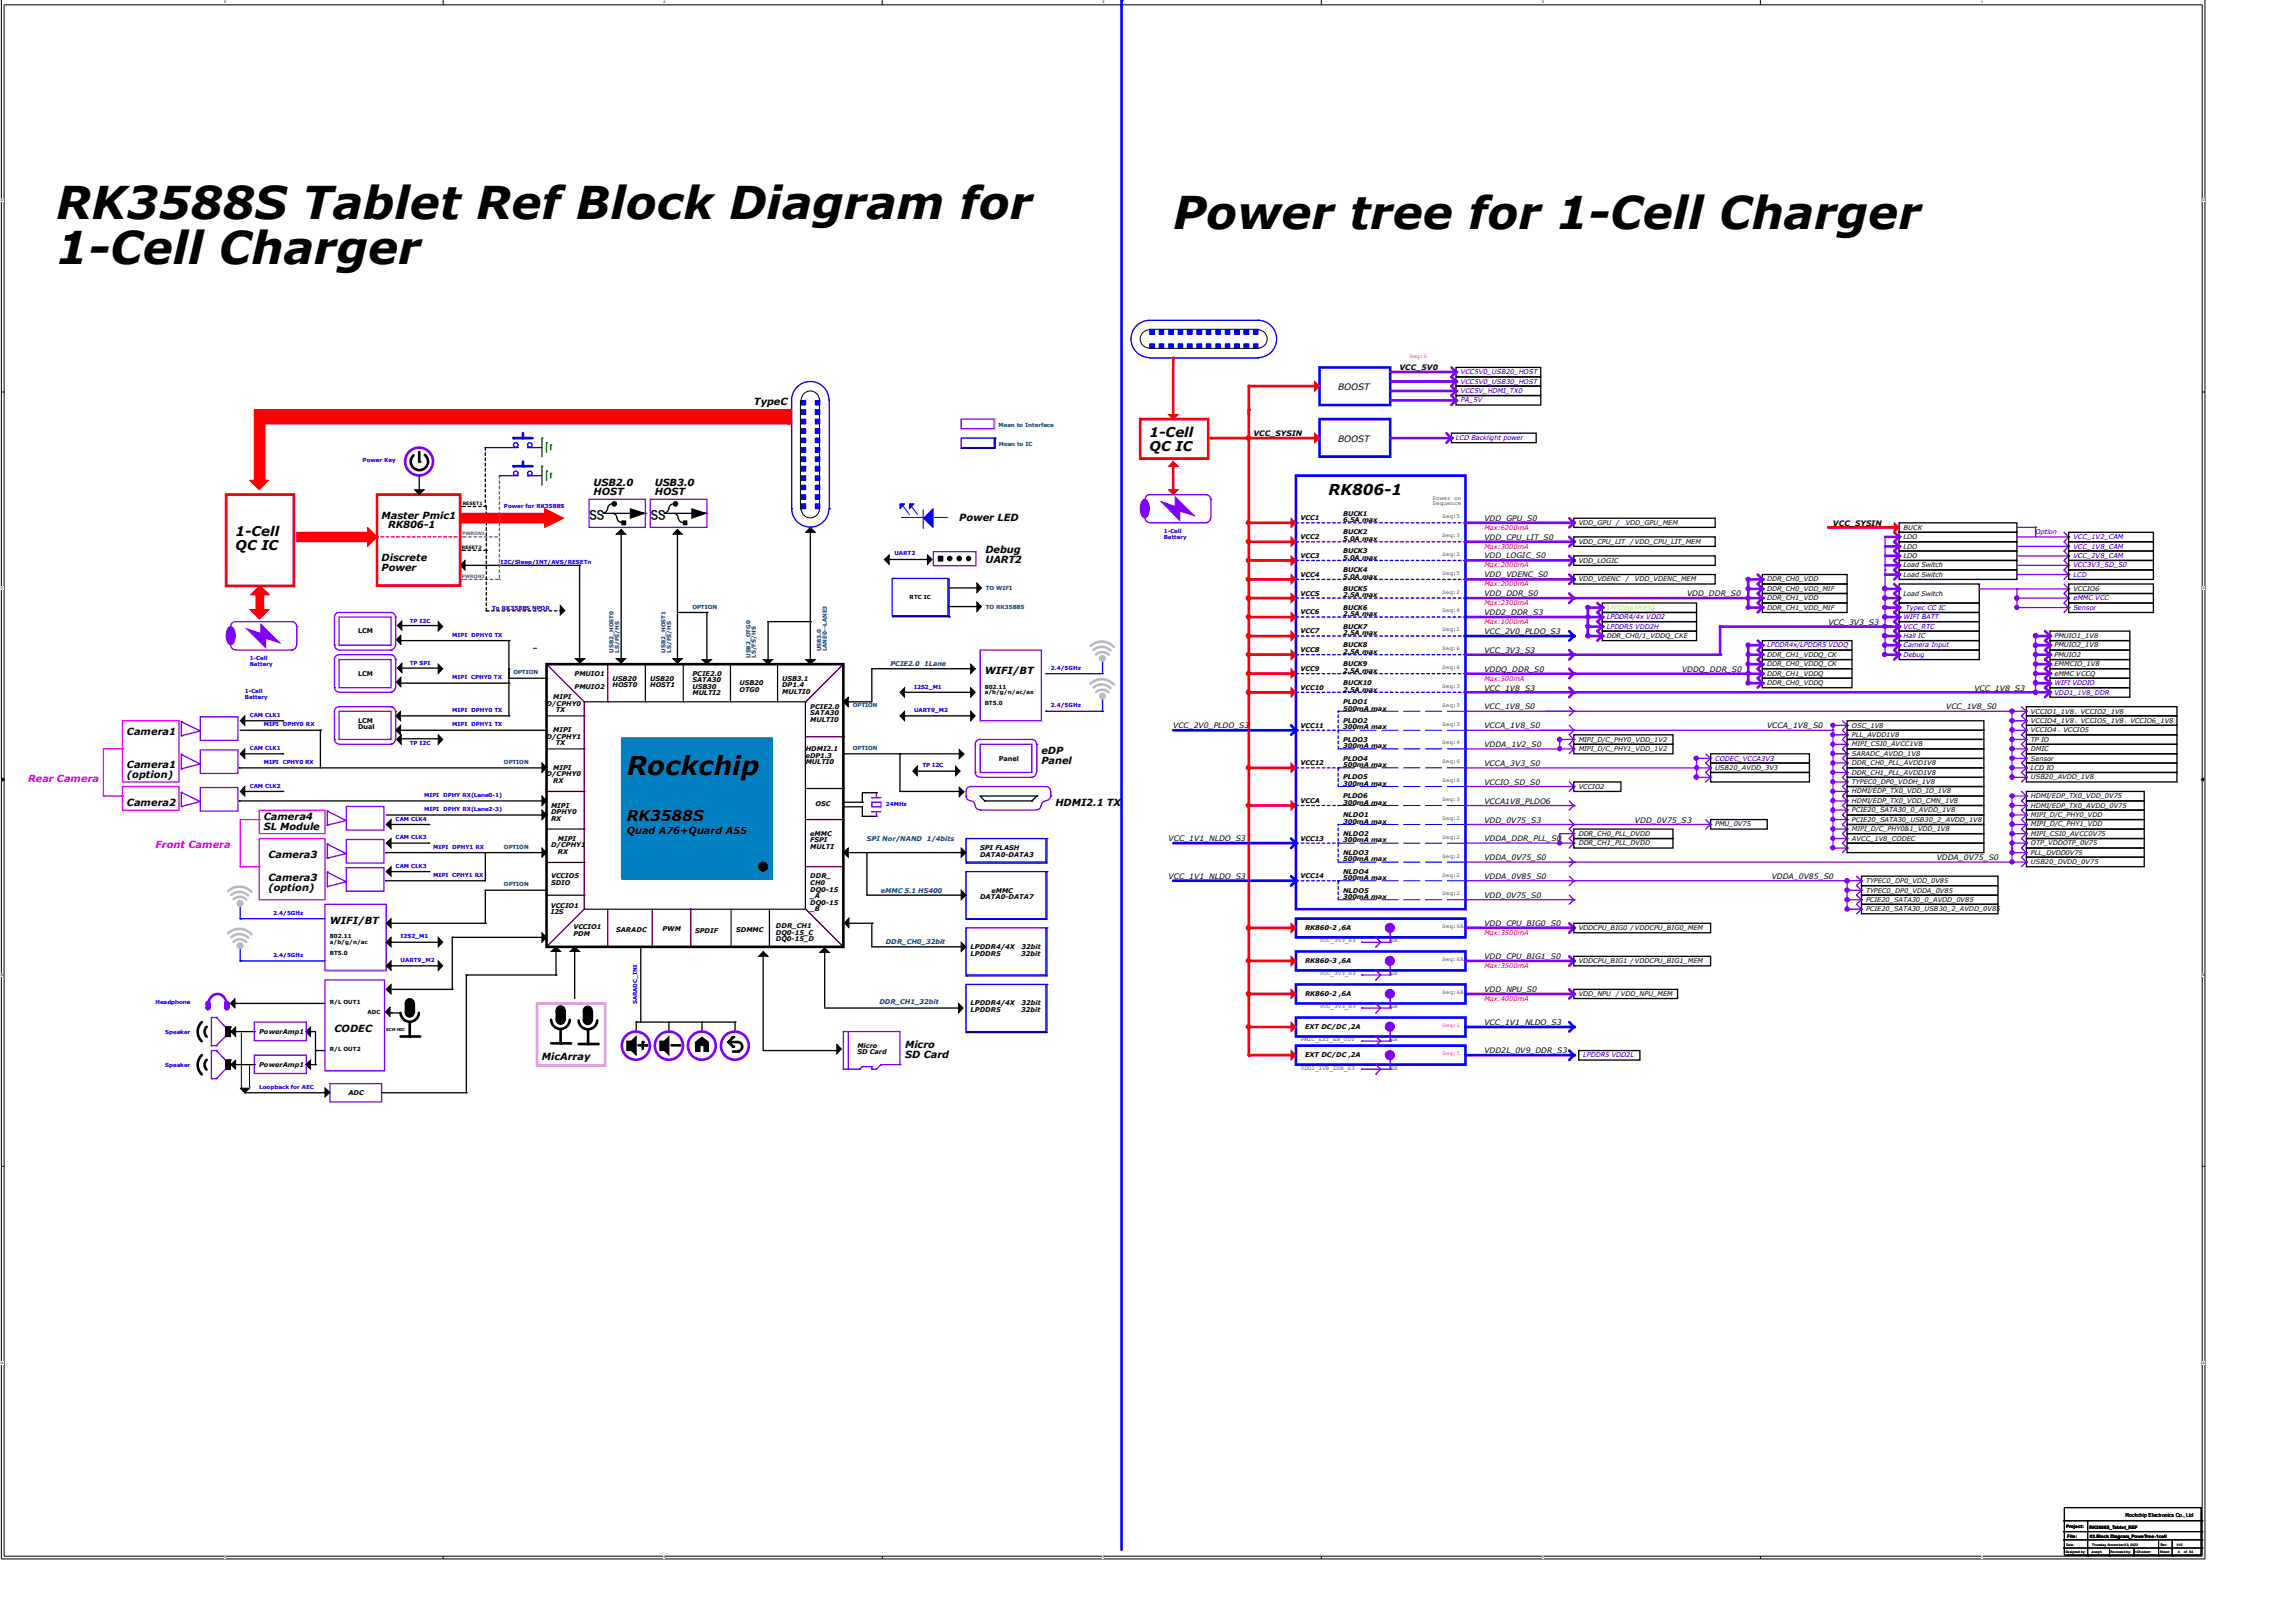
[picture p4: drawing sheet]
<svg xmlns="http://www.w3.org/2000/svg" width="297mm" height="210mm" viewBox="0 0 297 210" stroke-linecap="round" stroke-linejoin="round" font-family="sans-serif">
<defs><g id="words">
<g font-size="5.8">
<text x="7.3" y="28.4">RK3588S Tablet Ref Block Diagram for</text>
<text x="151.8" y="29.6">Power tree for 1-Cell Charger</text>
<text x="7.3" y="34.2">1-Cell Charger</text>
</g>
<text font-size="3.4" x="81.1" y="100.3">Rockchip</text>
<g font-size="1.9">
<text x="171.9" y="64.1">RK806-1</text>
<text x="81.1" y="106.2">RK3588S</text>
</g>
<g font-size="1.7">
<text x="148.7" y="56.6">1-Cell</text>
<text x="148.7" y="58.3">QC IC</text>
<text x="30.5" y="69.4">1-Cell</text>
<text x="30.5" y="71.1">QC IC</text>
<text x="76.3" y="67.1">SS</text>
<text x="84.2" y="67.1">SS</text>
</g>
<g font-size="1.3">
<text x="97.5" y="52.5">TypeC</text>
<text x="76.8" y="62.8">USB2.0</text>
<text x="76.8" y="64.1">HOST</text>
<text x="84.7" y="62.8">USB3.0</text>
<text x="84.7" y="64.1">HOST</text>
<text x="49.4" y="67.1">Master Pmic1</text>
<text x="50.2" y="68.4">RK806-1</text>
<text x="124.1" y="67.4">Power LED</text>
<text x="127.5" y="71.6">Debug</text>
<text x="49.4" y="72.6">Discrete</text>
<text x="49.4" y="73.8">Power</text>
<text x="127.5" y="72.9">UART2</text>
<text x="127.4" y="87.2">WIFI/BT</text>
<text x="16.4" y="95.1">Camera1</text>
<text x="16.4" y="99.4">Camera1</text>
<text x="16.4" y="100.7">(option)</text>
<text x="134.7" y="97.6">eDP</text>
<text x="134.7" y="98.8">Panel</text>
<text x="16.4" y="104.3">Camera2</text>
<text x="34.1" y="106.1">Camera4</text>
<text x="34.1" y="107.4">SL Module</text>
<text x="81.1" y="108">Quad A76+Quard A55</text>
<text x="136.5" y="104.3">HDMI2.1 TX</text>
<text x="34.7" y="111">Camera3</text>
<text x="34.7" y="114">Camera3</text>
<text x="34.7" y="115.3">(option)</text>
<text x="42.7" y="119.5">WIFI/BT</text>
<text x="43.3" y="133.5">CODEC</text>
<text x="70.1" y="137.2">MicArray</text>
<text x="117.1" y="135.6">Micro</text>
<text x="117.1" y="136.9">SD Card</text>
</g>
<g font-size="1.3" fill="#f0f">
<text x="3.6" y="101.2">Rear Camera</text>
<text x="20.1" y="109.8">Front Camera</text>
</g>
<g font-size="1.1">
<text x="173.1" y="50.5">BOOST</text>
<text x="173.1" y="57.2">BOOST</text>
</g>
<g font-size="1">
<text x="181" y="47.9">VCC_5V0</text>
<text x="162.1" y="56.4">VCC_SYSIN</text>
<text x="192" y="69.9">VDD_CPU_LIT_S0</text>
<text x="192" y="67.4">VDD_GPU_S0</text>
<text x="237.1" y="68">VCC_SYSIN</text>
<text x="192" y="72.3">VDD_LOGIC_S0</text>
<text x="192" y="77.2">VDD_DDR_S0</text>
<text x="192" y="74.7">VDD_VDENC_S0</text>
<text x="218.2" y="77.2">VDD_DDR_S0</text>
<text x="192" y="79.6">VDD2_DDR_S3</text>
<text x="192" y="82">VCC_2V0_PLDO_S3</text>
<text x="236.5" y="80.8">VCC_3V3_S3</text>
<text x="192" y="89.4">VCC_1V8_S3</text>
<text x="192" y="86.9">VDDQ_DDR_S0</text>
<text x="192" y="84.5">VCC_3V3_S3</text>
<text x="217.6" y="86.9">VDDQ_DDR_S0</text>
<text x="255.4" y="89.4">VCC_1V8_S3</text>
<text x="151.8" y="94.2">VCC_2V0_PLDO_S3</text>
<text x="192" y="91.8">VCC_1V8_S0</text>
<text x="192" y="94.2">VCCA_1V8_S0</text>
<text x="228.6" y="94.2">VCCA_1V8_S0</text>
<text x="251.8" y="91.8">VCC_1V8_S0</text>
<text x="192" y="96.6">VDDA_1V2_S0</text>
<text x="192" y="99.1">VCCA_3V3_S0</text>
<text x="192" y="101.6">VCCIO_SD_S0</text>
<text x="192" y="106.4">VDD_0V75_S3</text>
<text x="192" y="104">VCCA1V8_PLDO6</text>
<text x="211.5" y="106.4">VDD_0V75_S3</text>
<text x="151.2" y="108.8">VCC_1V1_NLDO_S3</text>
<text x="151.2" y="113.8">VCC_1V1_NLDO_S3</text>
<text x="192" y="108.8">VDDA_DDR_PLL_S0</text>
<text x="192" y="111.3">VDDA_0V75_S0</text>
<text x="192" y="113.8">VDDA_0V85_S0</text>
<text x="229.2" y="113.8">VDDA_0V85_S0</text>
<text x="250.5" y="111.3">VDDA_0V75_S0</text>
<text x="192" y="119.8">VDD_CPU_BIG0_S0</text>
<text x="192" y="116.2">VDD_0V75_S0</text>
<text x="192" y="124.1">VDD_CPU_BIG1_S0</text>
<text x="192" y="128.4">VDD_NPU_S0</text>
<text x="192" y="136.3">VDD2L_0V9_DDR_S3</text>
<text x="192" y="132.6">VCC_1V1_NLDO_S3</text>
</g>
<g font-size=".8" fill="#f00">
<text x="182.3" y="46.4">Seq:6</text>
<text x="192" y="68.5">Max:6200mA</text>
<text x="192" y="71">Max:3000mA</text>
<text x="192" y="73.4">Max:2000mA</text>
<text x="192" y="75.9">Max:2000mA</text>
<text x="192" y="78.3">Max:2300mA</text>
<text x="192" y="80.7">Max:1000mA</text>
<text x="192" y="88.1">Max:500mA</text>
<text x="192" y="120.9">Max:3500mA</text>
<text x="192" y="125.2">Max:3500mA</text>
<text x="192" y="129.5">Max:4000mA</text>
<text x="186.6" y="136.6">Seq:5</text>
<text x="186.6" y="132.9">Seq:1</text>
</g>
<g font-size=".8" fill="#00f">
<text x="189" y="48.4">VCC5V0_USB20_HOST</text>
<text x="189" y="49.7">VCC5V0_USB30_HOST</text>
<text x="189" y="50.8">VCC5V_HDMI_TX0</text>
<text x="189" y="52.1">PA_5V</text>
<text x="188.3" y="56.9">LCD Backlight power</text>
<text x="263.3" y="69.1">Option</text>
<text x="268.2" y="69.8">VCC_1V2_CAM</text>
<text x="268.2" y="71">VCC_1V8_CAM</text>
<text x="268.2" y="77.7">eMMC VCC</text>
<text x="268.2" y="72.2">VCC_2V8_CAM</text>
<text x="268.2" y="73.4">VCC3V3_SD_S0</text>
<text x="268.2" y="74.6">LCD</text>
<text x="207.9" y="81.3">LPDDR5 VDD2H</text>
<text x="207.9" y="80.1">LPDDR4/4x VDD2</text>
<text x="228.6" y="83.8">LPDDR4x/LPDDR5 VDDQ</text>
<text x="246.2" y="83.8">Camera Input</text>
<text x="246.2" y="82.6">Hall IC</text>
<text x="246.2" y="81.3">VCC_RTC</text>
<text x="246.2" y="80.1">WIFI BATT</text>
<text x="246.5" y="78.9">Typec CC IC</text>
<text x="268.2" y="78.9">Sensor</text>
<text x="246.2" y="85">Debug</text>
<text x="265.8" y="88.6">WIFI VDDIO</text>
<text x="265.8" y="89.9">VDD1_1V8_DDR</text>
<text x="221.9" y="98.4">CODEC_VCCA3V3</text>
<text x="204.8" y="136.8">LPDDR5 VDD2L</text>
</g>
<g font-size=".8">
<text x="185.3" y="64.6">Power on</text>
<text x="185.3" y="65.4">Sequence</text>
<text x="168.2" y="67.3">VCC1</text>
<text x="168.2" y="69.8">VCC2</text>
<text x="173.7" y="71.6">BUCK3</text>
<text x="173.7" y="66.7">BUCK1</text>
<text x="173.7" y="67.6">6.5A max</text>
<text x="173.7" y="69.1">BUCK2</text>
<text x="173.7" y="70">5.0A max</text>
<text x="186.6" y="69.5">Seq:3</text>
<text x="186.6" y="71.9">Seq:2</text>
<text x="186.6" y="67.1">Seq:5</text>
<text x="204.2" y="67.9">VDD_GPU</text>
<text x="204.2" y="70.4">VDD_CPU_LIT /VDD_CPU_LIT_MEM</text>
<text x="209.1" y="67.9">/</text>
<text x="210.3" y="67.9">VDD_GPU_MEM</text>
<text x="246.2" y="69.8">LDO</text>
<text x="246.2" y="71">LDO</text>
<text x="246.2" y="68.5">BUCK</text>
<text x="168.2" y="72.2">VCC3</text>
<text x="168.2" y="74.6">VCC4</text>
<text x="168.2" y="77.1">VCC5</text>
<text x="173.7" y="72.4">5.0A max</text>
<text x="173.7" y="74">BUCK4</text>
<text x="173.7" y="74.9">5.0A max</text>
<text x="173.7" y="76.5">BUCK5</text>
<text x="173.7" y="77.3">2.5A max</text>
<text x="186.6" y="74.4">Seq:5</text>
<text x="186.6" y="76.8">Seq:2</text>
<text x="204.2" y="75.2">VDD_VDENC</text>
<text x="204.2" y="72.8">VDD_LOGIC</text>
<text x="210.3" y="75.2">/</text>
<text x="211.5" y="75.2">VDD_VDENC_MEM</text>
<text x="228.6" y="76.5">DDR_CH0_VDD_MIF</text>
<text x="228.6" y="75.2">DDR_CH0_VDD</text>
<text x="228.6" y="77.7">DDR_CH1_VDD</text>
<text x="246.2" y="77.1">Load Switch</text>
<text x="246.2" y="74.6">Load Switch</text>
<text x="246.2" y="72.2">LDO</text>
<text x="246.2" y="73.4">Load Switch</text>
<text x="268.2" y="76.5">VCCIO6</text>
<text x="46.3" y="82">LCM</text>
<text x="168.2" y="79.5">VCC6</text>
<text x="168.2" y="82">VCC7</text>
<text x="173.7" y="81.3">BUCK7</text>
<text x="173.7" y="82.2">2.5A max</text>
<text x="173.7" y="83.8">BUCK8</text>
<text x="173.7" y="78.9">BUCK6</text>
<text x="173.7" y="79.8">2.5A max</text>
<text x="186.6" y="79.2">Seq:4</text>
<text x="186.6" y="81.7">Seq:1</text>
<text x="207.9" y="82.6">DDR_CH0/1_VDDQ_CKE</text>
<text x="228.6" y="78.9">DDR_CH1_VDD_MIF</text>
<text x="265.8" y="82.6">PMUIO1_1V8</text>
<text x="265.8" y="83.8">PMUIO2_1V8</text>
<text x="46.3" y="87.4">LCM</text>
<text x="74.3" y="87.4">PMUIO1</text>
<text x="74.3" y="89.1">PMUIO2</text>
<text x="79.2" y="88.1">USB20</text>
<text x="79.2" y="88.9">HOST0</text>
<text x="84.1" y="88.1">USB20</text>
<text x="84.1" y="88.9">HOST1</text>
<text x="89.6" y="87.4">PCIE2.0</text>
<text x="89.6" y="88.3">SATA30</text>
<text x="89.6" y="89.1">USB30</text>
<text x="89.6" y="90">MULTI2</text>
<text x="95.7" y="88.6">USB20</text>
<text x="95.7" y="89.5">OTG0</text>
<text x="101.2" y="88.1">USB3.1</text>
<text x="101.2" y="88.9">DP1.4</text>
<text x="101.2" y="89.7">MULTI0</text>
<text x="168.2" y="84.4">VCC8</text>
<text x="168.2" y="86.8">VCC9</text>
<text x="168.2" y="89.3">VCC10</text>
<text x="173.7" y="84.6">2.5A max</text>
<text x="173.7" y="86.2">BUCK9</text>
<text x="173.7" y="87.1">2.5A max</text>
<text x="173.7" y="88.6">BUCK10</text>
<text x="173.7" y="89.5">2.5A max</text>
<text x="186.6" y="86.6">Seq:6</text>
<text x="186.6" y="89">Seq:3</text>
<text x="186.6" y="84.1">Seq:6</text>
<text x="228.6" y="86.2">DDR_CH0_VDDQ_CK</text>
<text x="228.6" y="88.6">DDR_CH0_VDDQ</text>
<text x="228.6" y="85">DDR_CH1_VDDQ_CK</text>
<text x="228.6" y="87.4">DDR_CH1_VDDQ</text>
<text x="265.8" y="85">PMUIO2</text>
<text x="265.8" y="86.2">EMMCIO_1V8</text>
<text x="265.8" y="87.4">eMMC VCCQ</text>
<text x="46.3" y="93.5">LCM</text>
<text x="46.3" y="94.4">Dual</text>
<text x="70.7" y="95.6">D/CPHY1</text>
<text x="70.7" y="91.3">D/CPHY0</text>
<text x="71.6" y="94.7">MIPI</text>
<text x="71.6" y="90.5">MIPI</text>
<text x="71.9" y="92.2">TX</text>
<text x="104.8" y="91.7">PCIE2.0</text>
<text x="104.8" y="92.5">SATA30</text>
<text x="104.8" y="93.4">MULTI0</text>
<text x="168.2" y="94.1">VCC11</text>
<text x="173.7" y="91.1">PLDO1</text>
<text x="173.7" y="91.9">500mA max</text>
<text x="173.7" y="93.5">PLDO2</text>
<text x="173.7" y="94.4">300mA max</text>
<text x="173.7" y="96">PLDO3</text>
<text x="186.6" y="91.4">Seq:3</text>
<text x="186.6" y="93.9">Seq:3</text>
<text x="204.2" y="96">MIPI_D/C_PHY0_VDD_1V2</text>
<text x="239.6" y="94.1">OSC_1V8</text>
<text x="239.6" y="95.4">PLL_AVDD1V8</text>
<text x="262.7" y="92.3">VCCIO1_1V8、VCCIO2_1V8</text>
<text x="262.7" y="94.7">VCCIO4、VCCIO5</text>
<text x="262.7" y="93.5">VCCIO4_1V8、VCCIO5_1V8、VCCIO6_1V8</text>
<text x="262.7" y="96">TP IO</text>
<text x="70.7" y="100.5">D/CPHY0</text>
<text x="71.6" y="99.6">MIPI</text>
<text x="71.6" y="101.3">RX</text>
<text x="71.9" y="96.4">TX</text>
<text x="104.2" y="97.2">HDMI2.1</text>
<text x="104.2" y="98">eDP1.3</text>
<text x="104.2" y="98.9">MULTI0</text>
<text x="129.2" y="98.4">Panel</text>
<text x="168.2" y="99">VCC12</text>
<text x="173.7" y="96.8">300mA max</text>
<text x="173.7" y="98.4">PLDO4</text>
<text x="173.7" y="99.3">500mA max</text>
<text x="173.7" y="100.8">PLDO5</text>
<text x="173.7" y="101.7">300mA max</text>
<text x="186.6" y="96.3">Seq:4</text>
<text x="186.6" y="98.8">Seq:6</text>
<text x="186.6" y="101.2">Seq:6</text>
<text x="204.2" y="97.2">MIPI_D/C_PHY1_VDD_1V2</text>
<text x="221.9" y="99.6">USB20_AVDD_3V3</text>
<text x="239.6" y="96.6">MIPI_CSI0_AVCC1V8</text>
<text x="239.6" y="99">DDR_CH0_PLL_AVDD1V8</text>
<text x="239.6" y="100.2">DDR_CH1_PLL_AVDD1V8</text>
<text x="239.6" y="101.5">TYPEC0_DP0_VDDH_1V8</text>
<text x="239.6" y="97.8">SARADC_AVDD_1V8</text>
<text x="262.7" y="98.4">Sensor</text>
<text x="262.7" y="99.6">LCD IO</text>
<text x="262.7" y="97.2">DMIC</text>
<text x="262.7" y="100.8">USB20_AVDD_1V8</text>
<text x="71.3" y="104.5">MIPI</text>
<text x="71.3" y="105.4">DPHY0</text>
<text x="71.3" y="106.2">RX</text>
<text x="105.5" y="104.3">OSC</text>
<text x="168.2" y="103.9">VCCA</text>
<text x="173.7" y="103.3">PLDO6</text>
<text x="173.7" y="104.1">300mA max</text>
<text x="173.7" y="105.7">NLDO1</text>
<text x="173.7" y="106.6">300mA max</text>
<text x="186.6" y="103.6">Seq:3</text>
<text x="186.6" y="106.1">Seq:2</text>
<text x="204.2" y="102.1">VCCIO2</text>
<text x="221.9" y="106.9">PMU_0V75</text>
<text x="239.6" y="102.7">HDMI/EDP_TX0_VDD_IO_1V8</text>
<text x="239.6" y="106.3">PCIE20_SATA30_USB30_2_AVDD_1V8</text>
<text x="239.6" y="103.9">HDMI/EDP_TX0_VDD_CMN_1V8</text>
<text x="239.6" y="105.1">PCIE20_SATA30_0_AVDD_1V8</text>
<text x="239.6" y="107.6">MIPI_D/C_PHY0&amp;1_VDD_1V8</text>
<text x="262.7" y="103.3">HDMI/EDP_TX0_VDD_0V75</text>
<text x="262.7" y="104.5">HDMI/EDP_TX0_AVDD_0V75</text>
<text x="262.7" y="106.9">MIPI_D/C_PHY1_VDD</text>
<text x="262.7" y="105.7">MIPI_D/C_PHY0_VDD</text>
<text x="71.3" y="109.6">D/CPHY1</text>
<text x="71.3" y="113.7">VCCIO5</text>
<text x="72.2" y="108.8">MIPI</text>
<text x="72.2" y="110.4">RX</text>
<text x="104.8" y="108.2">eMMC</text>
<text x="104.8" y="109">FSPI</text>
<text x="104.8" y="109.9">MULTI</text>
<text x="104.8" y="113.7">DDR_</text>
<text x="126.8" y="110">SPI FLASH</text>
<text x="126.8" y="110.8">DATA0-DATA3</text>
<text x="168.2" y="108.8">VCC13</text>
<text x="168.2" y="113.7">VCC14</text>
<text x="173.7" y="108.2">NLDO2</text>
<text x="173.7" y="109">300mA max</text>
<text x="173.7" y="110.6">NLDO3</text>
<text x="173.7" y="111.5">500mA max</text>
<text x="173.7" y="113">NLDO4</text>
<text x="173.7" y="113.9">500mA max</text>
<text x="186.6" y="108.5">Seq:2</text>
<text x="186.6" y="111">Seq:2</text>
<text x="186.6" y="113.4">Seq:2</text>
<text x="204.2" y="108.2">DDR_CH0_PLL_DVDD</text>
<text x="204.2" y="109.4">DDR_CH1_PLL_DVDD</text>
<text x="239.6" y="108.8">AVCC_1V8_CODEC</text>
<text x="262.7" y="111.8">USB20_DVDD_0V75</text>
<text x="262.7" y="108.2">MIPI_CSI0_AVCC0V75</text>
<text x="262.7" y="109.4">OTP_VDDOTP_0V75</text>
<text x="262.7" y="110.6">PLL_DVDD0V75</text>
<text x="71.2" y="117.5">VCCIO1</text>
<text x="71.2" y="118.3">I2S</text>
<text x="71.3" y="114.5">SDIO</text>
<text x="104.8" y="114.5">CH0</text>
<text x="104.8" y="115.4">DQ0-15</text>
<text x="104.8" y="116.2">_A</text>
<text x="104.8" y="117.1">DQ0-15</text>
<text x="104.8" y="117.9">_B</text>
<text x="126.8" y="116.3">DATA0-DATA7</text>
<text x="128.3" y="115.5">eMMC</text>
<text x="173.7" y="115.5">NLDO5</text>
<text x="173.7" y="116.3">300mA max</text>
<text x="186.6" y="115.8">Seq:2</text>
<text x="241.4" y="115.5">TYPEC0_DP0_VDDA_0V85</text>
<text x="241.4" y="114.3">TYPEC0_DP0_VDD_0V85</text>
<text x="241.4" y="116.7">PCIE20_SATA30_0_AVDD_0V85</text>
<text x="241.4" y="117.9">PCIE20_SATA30_USB30_2_AVDD_0V85</text>
<text x="74.2" y="120.2">VCCIO1</text>
<text x="74.2" y="121.1">PDM</text>
<text x="79.7" y="120.6">SARADC</text>
<text x="85.7" y="120.5">PWM</text>
<text x="89.9" y="120.8">SPDIF</text>
<text x="95.2" y="120.7">SDMMC</text>
<text x="100.4" y="120.1">DDR_CH1</text>
<text x="100.4" y="120.9">DQ0-15_C</text>
<text x="100.4" y="121.8">DQ0-15_D</text>
<text x="125.6" y="122.8">LPDDR4/4X</text>
<text x="125.6" y="123.7">LPDDR5</text>
<text x="132.1" y="123.7">32bit</text>
<text x="132.1" y="122.8">32bit</text>
<text x="168.8" y="120.4">RK860-2 ,6A</text>
<text x="168.8" y="124.6">RK860-3 ,6A</text>
<text x="170.7" y="121.9">VCC_3V3_S3</text>
<text x="179.9" y="121.9">EN</text>
<text x="186.6" y="120.1">Seq:6A</text>
<text x="186.6" y="124.4">Seq:6A</text>
<text x="204.2" y="120.4">VDDCPU_BIG0 /VDDCPU_BIG0_MEM</text>
<text x="204.2" y="124.6">VDDCPU_BIG1 /VDDCPU_BIG1_MEM</text>
<text x="125.6" y="130.1">LPDDR4/4X</text>
<text x="125.6" y="130.9">LPDDR5</text>
<text x="132.1" y="130.9">32bit</text>
<text x="132.1" y="130.1">32bit</text>
<text x="168.8" y="128.9">RK860-2 ,6A</text>
<text x="170.7" y="126.2">VCC_3V3_S3</text>
<text x="170.7" y="130.5">VCC_3V3_S3</text>
<text x="179.9" y="126.2">EN</text>
<text x="179.9" y="130.5">EN</text>
<text x="186.6" y="128.7">Seq:6A</text>
<text x="204.2" y="128.9">VDD_NPU</text>
<text x="209.1" y="128.9">/VDD_NPU_MEM</text>
<text x="33.5" y="133.8">PowerAmp1</text>
<text x="110.9" y="135.6">Micro</text>
<text x="110.9" y="136.4">SD Card</text>
<text x="168.3" y="134.7">PMIC_EXT_EN_OUT</text>
<text x="168.8" y="136.8">EXT DC/DC ,2A</text>
<text x="168.8" y="133.1">EXT DC/DC ,2A</text>
<text x="179.9" y="134.7">EN</text>
<text x="33.5" y="138">PowerAmp1</text>
<text x="45.1" y="141.7">ADC</text>
<text x="168.3" y="138.4">VDD1_1V8_DDR_S3</text>
<text x="179.9" y="138.4">EN</text>
</g>
<text font-size=".8" fill="#80ff00" x="207.9" y="78.9">LPDDR4 VDDQ</text>
<g font-size=".8" fill="#004080">
<text x="115.2" y="86.2">PCIE2.0 1Lane</text>
<text x="112.1" y="108.8">SPI Nor/NAND</text>
<text x="119.9" y="108.8">1/4bits</text>
<text x="114" y="115.5">eMMC 5.1 HS400</text>
<text x="114.6" y="122.2">DDR_CH0_32bit</text>
<text x="113.7" y="129.9">DDR_CH1_32bit</text>
</g>
<g font-size=".7" fill="#00f">
<text x="46.9" y="59.8">Power Key</text>
<text x="65.2" y="65.7">Power for RK3588S</text>
<text x="115.7" y="71.8">UART2</text>
<text x="150.5" y="69">1-Cell</text>
<text x="150.5" y="69.7">Battery</text>
<text x="64.7" y="73">I2C/Sleep/INT/AVS/RESETn</text>
<text x="53" y="80.6">TP I2C</text>
<text x="58.5" y="82.4">MIPI DPHY0 TX</text>
<text x="63.7" y="78.9">To RK3588S NPOR</text>
<text x="31.7" y="89.7">1-Cell</text>
<text x="32.3" y="85.4">1-Cell</text>
<text x="32.3" y="86.1">Battery</text>
<text x="53" y="86.1">TP SPI</text>
<text x="58.5" y="87.9">MIPI CPHY0 TX</text>
<text x="118.2" y="89.1">I2S2_M1</text>
<text x="135.9" y="86.7">2.4/5GHz</text>
<text x="31.7" y="90.4">Battery</text>
<text x="32.3" y="92.8">CAM CLK1</text>
<text x="34.1" y="94">MIPI DPHY0 RX</text>
<text x="58.5" y="92.2">MIPI DPHY0 TX</text>
<text x="58.5" y="94">MIPI DPHY1 TX</text>
<text x="118.2" y="92.2">UART9_M2</text>
<text x="135.9" y="91.5">2.4/5GHz</text>
<text x="32.3" y="97">CAM CLK1</text>
<text x="32.3" y="101.9">CAM CLK2</text>
<text x="34.1" y="98.8">MIPI CPHY0 RX</text>
<text x="53" y="96.4">TP I2C</text>
<text x="119.3" y="99.2">TP I2C</text>
<text x="51.2" y="106.2">CAM CLK4</text>
<text x="54.9" y="103.1">MIPI DPHY RX(Lane0-1)</text>
<text x="54.9" y="104.9">MIPI DPHY RX(Lane2-3)</text>
<text x="114.6" y="104.4">24MHz</text>
<text x="51.2" y="108.6">CAM CLK3</text>
<text x="51.2" y="112.3">CAM CLK3</text>
<text x="56" y="109.8">MIPI DPHY1 RX</text>
<text x="56" y="113.5">MIPI CPHY1 RX</text>
<text x="35.3" y="118.4">2.4/5GHz</text>
<text x="35.3" y="123.8">2.4/5GHz</text>
<text x="51.8" y="124.5">UART9_M2</text>
<text x="51.8" y="121.4">I2S2_M1</text>
<text x="20.1" y="129.9">Headphone</text>
<text x="82.4" y="130" transform="rotate(-90 82.4 130)">SARADC_IN1</text>
<text x="21.4" y="133.8">Speaker</text>
<text x="21.4" y="138">Speaker</text>
<text x="33.5" y="140.9">Loopback for AEC</text>
</g>
<g font-size=".7" fill="#004080">
<text x="129.2" y="55.2">Mean to Interface</text>
<text x="129.2" y="57.7">Mean to IC</text>
<text x="127.5" y="76.4">TO WIFI</text>
<text x="89.6" y="78.7">OPTION</text>
<text x="127.5" y="78.8">TO RK3588S</text>
<text x="66.4" y="87.2">OPTION</text>
<text x="79.4" y="84.5" transform="rotate(-90 79.4 84.5)">USB2_HOST0</text>
<text x="80.1" y="84.5" transform="rotate(-90 80.1 84.5)">LS/FS/HS</text>
<text x="86.1" y="84.5" transform="rotate(-90 86.1 84.5)">USB2_HOST1</text>
<text x="86.8" y="84.5" transform="rotate(-90 86.8 84.5)">LS/FS/HS</text>
<text x="97.1" y="85.1" transform="rotate(-90 97.1 85.1)">USB2_OTG0</text>
<text x="97.8" y="85.1" transform="rotate(-90 97.8 85.1)">LS/FS/HS</text>
<text x="106.2" y="84.3" transform="rotate(-90 106.2 84.3)">USB3.0</text>
<text x="106.9" y="84.3" transform="rotate(-90 106.9 84.3)">LANE0--LANE3</text>
<text x="110.3" y="91.5">OPTION</text>
<text x="65.2" y="98.8">OPTION</text>
<text x="110.3" y="97">OPTION</text>
<text x="65.2" y="109.8">OPTION</text>
<text x="65.2" y="114.7">OPTION</text>
</g>
<g font-size=".7">
<text x="117.7" y="77.5">RTC IC</text>
<text x="127.4" y="89.1">802.11</text>
<text x="127.4" y="89.8">a/b/g/n/ac/ax</text>
<text x="127.4" y="91.3">BT5.0</text>
<text x="42.7" y="121.4">802.11</text>
<text x="42.7" y="122.1">a/b/g/n/ac</text>
<text x="42.7" y="123.6">BT5.0</text>
<text x="42.7" y="129.9">R/L OUT1</text>
<text x="47.5" y="131.1">ADC</text>
<text x="42.7" y="136">R/L OUT2</text>
<text x="275" y="196.3">Rockchip Electronics Co., Ltd</text>
</g>
<g font-size=".6">
<text x="59.9" y="65.4">RESET1</text>
<text x="59.7" y="71">RESET2</text>
<text x="267.3" y="197.7">Project:</text>
<text x="270.3" y="197.8">RK3588S_Tablet_REF</text>
<text x="267.4" y="199">File:</text>
<text x="270.3" y="199">03.Block Diagram_PoweTree-1cell</text>
</g>
<g font-size=".6" fill="#408080">
<text x="59.8" y="69.3">PWRON1</text>
<text x="59.7" y="74.8">PWRON2</text>
</g>
<g font-size=".5">
<text x="29" y=".4">5</text>
<text x="85.8" y=".4">4</text>
<text x="142.6" y=".4">3</text>
<text x="199.5" y=".4">2</text>
<text x="256.3" y=".4">1</text>
<text x=".2" y="26">D</text>
<text x="284.9" y="26">D</text>
<text x=".2" y="76.2">C</text>
<text x="284.9" y="76.2">C</text>
<text x=".2" y="126.3">B</text>
<text x="284.9" y="126.3">B</text>
<text x="50" y="133.4">ECM MIC</text>
<text x=".2" y="176.5">A</text>
<text x="284.9" y="176.5">A</text>
<text x="29" y="201.6">5</text>
<text x="85.8" y="201.6">4</text>
<text x="142.6" y="201.6">3</text>
<text x="199.5" y="201.6">2</text>
<text x="256.3" y="201.6">1</text>
</g>
<g font-size=".4">
<text x="267.2" y="201">Designed by:</text>
<text x="267.3" y="200.1">Date:</text>
<text x="270.5" y="201">Joseph</text>
<text x="270.6" y="200.1">Thursday, November 03, 2022</text>
<text x="273" y="201">Reviewed by:</text>
<text x="276.2" y="201">&lt;Checker&gt;</text>
<text x="279.4" y="200.9">Sheet:</text>
<text x="279.5" y="200.1">Rev:</text>
<text x="281.6" y="200.1">V12</text>
<text x="281.7" y="200.9">4</text>
<text x="282.5" y="200.9">of</text>
<text x="283.2" y="200.9">54</text>
</g>
</g></defs>
<path d="M.2 -.1v201.8h285v-201.8M.5 .6h284.4v200.8h-284.4z" fill="none" stroke="#000" stroke-width=".13"/>
<g fill="#fff">
<path d="M29 0h.2v.6h-.2z"/>
<path d="M29 201.3h.2v.5h-.2z"/>
</g>
<path d="M57.3 -.1v.7M57.3 201.4v.3" fill="none" stroke="#000" stroke-width=".13"/>
<g fill="#fff">
<path d="M85.8 0h.2v.6h-.2z"/>
<path d="M85.8 201.3h.2v.5h-.2z"/>
</g>
<path d="M114.1 -.1v.7M114.1 201.4v.3" fill="none" stroke="#000" stroke-width=".13"/>
<g fill="#fff">
<path d="M142.6 0h.2v.6h-.2z"/>
<path d="M142.6 201.3h.2v.5h-.2z"/>
</g>
<path d="M170.9 -.1v.7M170.9 201.4v.3" fill="none" stroke="#000" stroke-width=".13"/>
<g fill="#fff">
<path d="M199.5 0h.2v.6h-.2z"/>
<path d="M199.5 201.3h.2v.5h-.2z"/>
</g>
<path d="M227.7 -.1v.7M227.7 201.4v.3" fill="none" stroke="#000" stroke-width=".13"/>
<g fill="#fff">
<path d="M256.3 0h.2v.6h-.2z"/>
<path d="M256.3 201.3h.2v.5h-.2z"/>
<path d="M.2 25.7h.3v.5h-.3z"/>
<path d="M284.9 25.7h.3v.5h-.3z"/>
<path d="M.2 75.8h.3v.5h-.3z"/>
<path d="M284.9 75.8h.3v.5h-.3z"/>
</g>
<path d="M.2 50.7h.3M284.9 50.7h.3" fill="none" stroke="#000" stroke-width=".13"/>
<g fill="#fff">
<path d="M.2 125.9h.2v.5h-.2z"/>
<path d="M284.9 125.9h.3v.5h-.3z"/>
</g>
<path d="M.2 100.8h.3M284.9 100.8h.3" fill="none" stroke="#000" stroke-width=".13"/>
<path d="M.3 100.7l.3 .2-.3 .1zM284.7 100.9l.3-.2v.3z" fill="#000" stroke="#000" stroke-width=".13"/>
<g fill="#fff">
<path d="M.2 176.1h.3v.5h-.3z"/>
<path d="M284.9 176.1h.3v.5h-.3z"/>
</g>
<path d="M.2 150.9h.3M284.9 150.9h.3" fill="none" stroke="#000" stroke-width=".13"/>
<path d="M221.3 98.7h12.8v1.2h-12.8zM221.3 99.9h12.8v1.3h-12.8zM221.3 106h7.3v1.3h-7.3z" fill="none" stroke="#000" stroke-width=".17"/>
<g fill="none" stroke="#8000ff" stroke-width=".17">
<path d="M243.8 73.7h.1M243.8 73.7v11M219.5 99.4h.1M219.5 98.1h.1M219.5 98.1h1.8M219.5 99.4h1.8M219.5 98.1v2.5h1.8M220.6 97.5l.7 .6M221.3 98.1h.1M221.3 99.4h.1M221.3 98.1l-.7 .6 .7 .7M221.3 99.4l-.7 .5 .7 .7"/>
<path d="M263.3 85.9h.1M263.3 85.9v3.7M220.6 106l.7 .7M221.3 100.6h.1M221.3 106.7h.1M221.3 100.6l-.7 .6M221.3 106.7l-.7 .6M176.1 138.3h.1M176.1 138.3h3.7M178 137.8h.1M178 139h.1M178 137.8l.6 .5-.6 .7"/>
<path d="M179.8 138.3h.1M179.8 136.5v1.8"/>
</g>
<g fill="#8000ff" stroke="#8000ff" stroke-width=".13">
<circle cx="219.5" cy="99.3" r=".28"/>
<circle cx="179.8" cy="136.5" r=".59"/>
</g>
<path d="M167.6 135.3h22v2.5h-22z" fill="none" stroke="#00f" stroke-width=".34"/>
<path d="M161.5 136.5h5.5" fill="none" stroke="#f00" stroke-width=".34"/>
<circle cx="161.5" cy="136.5" r=".17" fill="#f00"/>
<path d="M167 135.9l.6 .6-.6 .7z" fill-rule="evenodd" fill="#f00" stroke="#f00" stroke-width=".13"/>
<path d="M189.6 136.5h14" fill="none" stroke="#00f" stroke-width=".34"/>
<circle cx="203.6" cy="136.5" r=".17" fill="#00f"/>
<path d="M203 135.9l.6 .6" fill="none" stroke="#00f" stroke-width=".34"/>
<circle cx="203.6" cy="136.5" r=".17" fill="#00f"/>
<path d="M203.6 136.5l-.6 .7" fill="none" stroke="#00f" stroke-width=".34"/>
<circle cx="203.6" cy="136.5" r=".17" fill="#00f"/>
<path d="M207.3 78h12.2v1.2h-12.2zM207.3 79.2h12.2v1.2h-12.2zM207.3 80.4h12.2v1.3h-12.2zM207.3 81.7h12.2v1.2h-12.2zM204.2 135.9h7.9v1.3h-7.9z" fill="none" stroke="#000" stroke-width=".17"/>
<path d="M206.6 81.7l.7 .6" fill="none" stroke="#8000ff" stroke-width=".34"/>
<circle cx="207.3" cy="82.3" r=".17" fill="#8000ff"/>
<path d="M207.3 82.3l-.7 .6" fill="none" stroke="#8000ff" stroke-width=".34"/>
<circle cx="207.3" cy="82.3" r=".17" fill="#8000ff"/>
<path d="M205.4 78.6h1.9" fill="none" stroke="#8000ff" stroke-width=".34"/>
<circle cx="207.3" cy="78.6" r=".17" fill="#8000ff"/>
<path d="M206.6 78l.7 .6" fill="none" stroke="#8000ff" stroke-width=".34"/>
<circle cx="207.3" cy="78.6" r=".17" fill="#8000ff"/>
<path d="M207.3 78.6l-.7 .6" fill="none" stroke="#8000ff" stroke-width=".34"/>
<circle cx="207.3" cy="78.6" r=".17" fill="#8000ff"/>
<path d="M205.4 79.8h1.9" fill="none" stroke="#8000ff" stroke-width=".34"/>
<circle cx="207.3" cy="79.8" r=".17" fill="#8000ff"/>
<path d="M206.6 79.2l.7 .6" fill="none" stroke="#8000ff" stroke-width=".34"/>
<circle cx="207.3" cy="79.8" r=".17" fill="#8000ff"/>
<path d="M207.3 79.8l-.7 .6" fill="none" stroke="#8000ff" stroke-width=".34"/>
<circle cx="207.3" cy="79.8" r=".17" fill="#8000ff"/>
<path d="M205.4 81.1h1.9" fill="none" stroke="#8000ff" stroke-width=".34"/>
<circle cx="207.3" cy="81.1" r=".17" fill="#8000ff"/>
<path d="M206.6 80.4l.7 .7" fill="none" stroke="#8000ff" stroke-width=".34"/>
<circle cx="207.3" cy="81.1" r=".17" fill="#8000ff"/>
<path d="M207.3 81.1l-.7 .6" fill="none" stroke="#8000ff" stroke-width=".34"/>
<circle cx="207.3" cy="81.1" r=".17" fill="#8000ff"/>
<path d="M205.4 78.6v3.7" fill="none" stroke="#8000ff" stroke-width=".34"/>
<circle cx="205.4" cy="78.6" r=".17" fill="#8000ff"/>
<path d="M205.4 82.3h1.9" fill="none" stroke="#8000ff" stroke-width=".34"/>
<circle cx="207.3" cy="82.3" r=".17" fill="#8000ff"/>
<path d="M189.6 79.8h15.8" fill="none" stroke="#8000ff" stroke-width=".34"/>
<circle cx="205.4" cy="79.8" r=".17" fill="#8000ff"/>
<path d="M203 76.8l.6 .6" fill="none" stroke="#8000ff" stroke-width=".34"/>
<circle cx="203.6" cy="77.4" r=".17" fill="#8000ff"/>
<path d="M203.6 77.4l-.6 .6" fill="none" stroke="#8000ff" stroke-width=".34"/>
<circle cx="203.6" cy="77.4" r=".17" fill="#8000ff"/>
<path d="M203 84.7h19.5" fill="none" stroke="#8000ff" stroke-width=".34"/>
<circle cx="222.5" cy="84.7" r=".17" fill="#8000ff"/>
<path d="M189.6 77.4h36.5" fill="none" stroke="#8000ff" stroke-width=".34"/>
<circle cx="226.1" cy="77.4" r=".17" fill="#8000ff"/>
<path d="M227.4 78l.6 .6" fill="none" stroke="#8000ff" stroke-width=".34"/>
<circle cx="228" cy="78.6" r=".17" fill="#8000ff"/>
<path d="M228 78.6l-.6 .6" fill="none" stroke="#8000ff" stroke-width=".34"/>
<circle cx="228" cy="78.6" r=".17" fill="#8000ff"/>
<path d="M228 74.3h10.9v1.3h-10.9zM228 75.6h10.9v1.2h-10.9zM228 76.8h10.9v1.2h-10.9zM228 78h10.9v1.2h-10.9z" fill="none" stroke="#000" stroke-width=".17"/>
<path d="M167.6 61.6h22v56h-22z" fill="none" stroke="#00f" stroke-width=".34"/>
<path d="M167.6 70.1h22M189.6 70.1h.1" fill="none" stroke="#00f" stroke-width=".17" stroke-dasharray=".3 .3"/>
<path d="M226.1 75h1.9" fill="none" stroke="#8000ff" stroke-width=".34"/>
<circle cx="228" cy="75" r=".17" fill="#8000ff"/>
<path d="M227.4 74.3l.6 .7" fill="none" stroke="#8000ff" stroke-width=".34"/>
<circle cx="228" cy="75" r=".17" fill="#8000ff"/>
<path d="M167.6 72.5h22M189.6 72.5h.1" fill="none" stroke="#00f" stroke-width=".17" stroke-dasharray=".3 .3"/>
<path d="M228 75l-.6 .6" fill="none" stroke="#8000ff" stroke-width=".34"/>
<circle cx="228" cy="75" r=".17" fill="#8000ff"/>
<path d="M226.1 76.2h1.9" fill="none" stroke="#8000ff" stroke-width=".34"/>
<circle cx="228" cy="76.2" r=".17" fill="#8000ff"/>
<path d="M227.4 75.6l.6 .6" fill="none" stroke="#8000ff" stroke-width=".34"/>
<circle cx="228" cy="76.2" r=".17" fill="#8000ff"/>
<path d="M167.6 75h22M167.6 67.6h22M189.6 75h.1M189.6 67.6h.1" fill="none" stroke="#00f" stroke-width=".17" stroke-dasharray=".3 .3"/>
<path d="M228 76.2l-.6 .6" fill="none" stroke="#8000ff" stroke-width=".34"/>
<circle cx="228" cy="76.2" r=".17" fill="#8000ff"/>
<path d="M226.1 77.4h1.9" fill="none" stroke="#8000ff" stroke-width=".34"/>
<circle cx="228" cy="77.4" r=".17" fill="#8000ff"/>
<path d="M227.4 76.8l.6 .6" fill="none" stroke="#8000ff" stroke-width=".34"/>
<circle cx="228" cy="77.4" r=".17" fill="#8000ff"/>
<path d="M228 77.4l-.6 .6" fill="none" stroke="#8000ff" stroke-width=".34"/>
<circle cx="228" cy="77.4" r=".17" fill="#8000ff"/>
<path d="M226.1 78.6h1.9" fill="none" stroke="#8000ff" stroke-width=".34"/>
<circle cx="228" cy="78.6" r=".17" fill="#8000ff"/>
<path d="M167.6 79.8h22M167.6 77.4h22M189.6 79.8h.1M189.6 77.4h.1M167.6 82.3h22M167.6 84.7h22M167.6 87.2h22M189.6 82.3h.1M189.6 84.7h.1M189.6 87.2h.1" fill="none" stroke="#00f" stroke-width=".17" stroke-dasharray=".3 .3"/>
<path d="M228 82.9h11.6v1.2h-11.6zM228 84.1h11.6v1.2h-11.6zM228 85.3h11.6v1.2h-11.6zM228 86.5h11.6v1.3h-11.6zM228 87.8h11.6v1.2h-11.6z" fill="none" stroke="#000" stroke-width=".17"/>
<path d="M203.6 87.2h22.5" fill="none" stroke="#8000ff" stroke-width=".34"/>
<circle cx="226.1" cy="87.2" r=".17" fill="#8000ff"/>
<path d="M167.6 89.6h22M189.6 89.6h.1" fill="none" stroke="#00f" stroke-width=".17" stroke-dasharray=".3 .3"/>
<path d="M226.1 83.5h1.9" fill="none" stroke="#8000ff" stroke-width=".34"/>
<circle cx="228" cy="83.5" r=".17" fill="#8000ff"/>
<path d="M228 83.5l-.6 .6" fill="none" stroke="#8000ff" stroke-width=".34"/>
<circle cx="228" cy="83.5" r=".17" fill="#8000ff"/>
<path d="M227.4 82.9l.6 .6" fill="none" stroke="#8000ff" stroke-width=".34"/>
<circle cx="228" cy="83.5" r=".17" fill="#8000ff"/>
<path d="M173.1 96.9v-4.9M173.1 92h.1" fill="none" stroke="#00f" stroke-width=".17" stroke-dasharray=".3 .3"/>
<path d="M226.1 84.7h1.9" fill="none" stroke="#8000ff" stroke-width=".34"/>
<circle cx="228" cy="84.7" r=".17" fill="#8000ff"/>
<path d="M228 84.7l-.6 .6" fill="none" stroke="#8000ff" stroke-width=".34"/>
<circle cx="228" cy="84.7" r=".17" fill="#8000ff"/>
<path d="M227.4 84.1l.6 .6" fill="none" stroke="#8000ff" stroke-width=".34"/>
<circle cx="228" cy="84.7" r=".17" fill="#8000ff"/>
<path d="M173.1 92h16.5M189.6 92h.1" fill="none" stroke="#00f" stroke-width=".13" stroke-dasharray="2.1 .7"/>
<path d="M226.1 85.9h1.9" fill="none" stroke="#8000ff" stroke-width=".34"/>
<circle cx="228" cy="85.9" r=".17" fill="#8000ff"/>
<path d="M228 85.9l-.6 .6" fill="none" stroke="#8000ff" stroke-width=".34"/>
<circle cx="228" cy="85.9" r=".17" fill="#8000ff"/>
<path d="M173.1 96.9h16.5M189.6 96.9h.1" fill="none" stroke="#00f" stroke-width=".13" stroke-dasharray="2.1 .7"/>
<path d="M167.6 94.5h5.5M173.1 94.5h.1" fill="none" stroke="#00f" stroke-width=".17" stroke-dasharray=".3 .3"/>
<path d="M227.4 85.3l.6 .6" fill="none" stroke="#8000ff" stroke-width=".34"/>
<circle cx="228" cy="85.9" r=".17" fill="#8000ff"/>
<path d="M226.1 87.2h1.9" fill="none" stroke="#8000ff" stroke-width=".34"/>
<circle cx="228" cy="87.2" r=".17" fill="#8000ff"/>
<path d="M228 87.2l-.6 .6" fill="none" stroke="#8000ff" stroke-width=".34"/>
<circle cx="228" cy="87.2" r=".17" fill="#8000ff"/>
<path d="M173.1 94.5h16.5M189.6 94.5h.1" fill="none" stroke="#00f" stroke-width=".13" stroke-dasharray="2.1 .7"/>
<path d="M227.4 86.5l.6 .7" fill="none" stroke="#8000ff" stroke-width=".34"/>
<circle cx="228" cy="87.2" r=".17" fill="#8000ff"/>
<path d="M227.4 87.8l.6 .6" fill="none" stroke="#8000ff" stroke-width=".34"/>
<circle cx="228" cy="88.4" r=".17" fill="#8000ff"/>
<path d="M228 88.4l-.6 .6" fill="none" stroke="#8000ff" stroke-width=".34"/>
<circle cx="228" cy="88.4" r=".17" fill="#8000ff"/>
<path d="M167.6 99.4h5.5M173.1 99.4h.1M173.1 101.8v-2.4" fill="none" stroke="#00f" stroke-width=".17" stroke-dasharray=".3 .3"/>
<path d="M226.1 83.5v4.9" fill="none" stroke="#8000ff" stroke-width=".34"/>
<circle cx="226.1" cy="83.5" r=".17" fill="#8000ff"/>
<g fill="none" stroke="#00f" stroke-width=".13" stroke-dasharray="2.1 .7">
<path d="M173.1 99.4h16.5M189.6 99.4h.1M173.1 101.8h16.5M173.1 104.2h16.5M173.1 106.7h16.5M173.1 111.5h16.5M173.1 109.1h16.5M173.1 116.4h16.5M173.1 114h16.5M189.6 101.8h.1M189.6 104.2h.1M189.6 106.7h.1"/>
<path d="M189.6 111.5h.1M189.6 109.1h.1M189.6 116.4h.1M189.6 114h.1"/>
</g>
<path d="M167.6 104.2h5.5M167.6 109.1h5.5M167.6 114h5.5M173.1 104.2h.1M173.1 111.5v-4.8M173.1 106.7h.1M173.1 109.1h.1M173.1 114h.1M173.1 116.4v-2.4" fill="none" stroke="#00f" stroke-width=".17" stroke-dasharray=".3 .3"/>
<path d="M167.6 118.9h22v2.4h-22zM167.6 123.1h22v2.5h-22z" fill="none" stroke="#00f" stroke-width=".34"/>
<g fill="none" stroke="#8000ff" stroke-width=".17">
<path d="M176.1 121.9h.1M176.1 126.2h.1M176.1 121.9h3.7M176.1 126.2h3.7M178 121.3h.1M178 122.5h.1M178 125.6h.1M178 126.8h.1M178 121.3l.6 .6-.6 .6M178 125.6l.6 .6-.6 .6M179.8 121.9h.1M179.8 126.2h.1"/>
<path d="M179.8 120.1v1.8M179.8 124.3v1.9"/>
</g>
<g fill="#8000ff" stroke="#8000ff" stroke-width=".13">
<circle cx="179.8" cy="120.1" r=".59"/>
<circle cx="179.8" cy="124.3" r=".59"/>
</g>
<path d="M265.2 85.3h10.3v1.2h-10.3zM265.2 86.5h10.3v1.3h-10.3zM265.2 87.8h10.3v1.2h-10.3zM265.2 89h10.3v1.2h-10.3z" fill="none" stroke="#000" stroke-width=".17"/>
<path d="M263.3 85.9h1.9" fill="none" stroke="#8000ff" stroke-width=".34"/>
<circle cx="265.2" cy="85.9" r=".17" fill="#8000ff"/>
<path d="M161.5 53v75.6" fill="none" stroke="#f00" stroke-width=".34"/>
<circle cx="161.5" cy="53" r=".17" fill="#f00"/>
<path d="M263.3 87.2h1.9" fill="none" stroke="#8000ff" stroke-width=".34"/>
<circle cx="265.2" cy="87.2" r=".17" fill="#8000ff"/>
<path d="M265.2 85.9l-.7 .6" fill="none" stroke="#8000ff" stroke-width=".34"/>
<circle cx="265.2" cy="85.9" r=".17" fill="#8000ff"/>
<path d="M264.5 85.3l.7 .6" fill="none" stroke="#8000ff" stroke-width=".34"/>
<circle cx="265.2" cy="85.9" r=".17" fill="#8000ff"/>
<path d="M263.3 88.4h1.9" fill="none" stroke="#8000ff" stroke-width=".34"/>
<circle cx="265.2" cy="88.4" r=".17" fill="#8000ff"/>
<path d="M265.2 87.2l-.7 .6" fill="none" stroke="#8000ff" stroke-width=".34"/>
<circle cx="265.2" cy="87.2" r=".17" fill="#8000ff"/>
<path d="M264.5 86.5l.7 .7" fill="none" stroke="#8000ff" stroke-width=".34"/>
<circle cx="265.2" cy="87.2" r=".17" fill="#8000ff"/>
<path d="M167 67.1l.6 .5-.6 .6z" fill-rule="evenodd" fill="#f00" stroke="#f00" stroke-width=".13"/>
<path d="M264.5 87.8l.7 .6" fill="none" stroke="#8000ff" stroke-width=".34"/>
<circle cx="265.2" cy="88.4" r=".17" fill="#8000ff"/>
<path d="M161.5 67.6h5.5" fill="none" stroke="#f00" stroke-width=".34"/>
<circle cx="161.5" cy="67.6" r=".17" fill="#f00"/>
<path d="M265.2 88.4l-.7 .6" fill="none" stroke="#8000ff" stroke-width=".34"/>
<circle cx="265.2" cy="88.4" r=".17" fill="#8000ff"/>
<path d="M264.5 89l.7 .6" fill="none" stroke="#8000ff" stroke-width=".34"/>
<circle cx="265.2" cy="89.6" r=".17" fill="#8000ff"/>
<path d="M167 69.5l.6 .6-.6 .6z" fill-rule="evenodd" fill="#f00" stroke="#f00" stroke-width=".13"/>
<path d="M161.5 70.1h5.5" fill="none" stroke="#f00" stroke-width=".34"/>
<circle cx="161.5" cy="70.1" r=".17" fill="#f00"/>
<path d="M167 71.9l.6 .6-.6 .7z" fill-rule="evenodd" fill="#f00" stroke="#f00" stroke-width=".13"/>
<path d="M161.5 72.5h5.5" fill="none" stroke="#f00" stroke-width=".34"/>
<circle cx="161.5" cy="72.5" r=".17" fill="#f00"/>
<path d="M167 74.3l.6 .7-.6 .6z" fill-rule="evenodd" fill="#f00" stroke="#f00" stroke-width=".13"/>
<path d="M161.5 75h5.5" fill="none" stroke="#f00" stroke-width=".34"/>
<circle cx="161.5" cy="75" r=".17" fill="#f00"/>
<path d="M167 76.8l.6 .6-.6 .6z" fill-rule="evenodd" fill="#f00" stroke="#f00" stroke-width=".13"/>
<path d="M161.5 77.4h5.5" fill="none" stroke="#f00" stroke-width=".34"/>
<circle cx="161.5" cy="77.4" r=".17" fill="#f00"/>
<path d="M167 79.2l.6 .6-.6 .6z" fill-rule="evenodd" fill="#f00" stroke="#f00" stroke-width=".13"/>
<path d="M161.5 79.8h5.5" fill="none" stroke="#f00" stroke-width=".34"/>
<circle cx="161.5" cy="79.8" r=".17" fill="#f00"/>
<path d="M167 81.7l.6 .6-.6 .6z" fill-rule="evenodd" fill="#f00" stroke="#f00" stroke-width=".13"/>
<path d="M161.5 82.3h5.5" fill="none" stroke="#f00" stroke-width=".34"/>
<circle cx="161.5" cy="82.3" r=".17" fill="#f00"/>
<path d="M167 84.1l.6 .6-.6 .6z" fill-rule="evenodd" fill="#f00" stroke="#f00" stroke-width=".13"/>
<path d="M161.5 84.7h5.5" fill="none" stroke="#f00" stroke-width=".34"/>
<circle cx="161.5" cy="84.7" r=".17" fill="#f00"/>
<path d="M167 86.5l.6 .7-.6 .6z" fill-rule="evenodd" fill="#f00" stroke="#f00" stroke-width=".13"/>
<path d="M161.5 87.2h5.5" fill="none" stroke="#f00" stroke-width=".34"/>
<circle cx="161.5" cy="87.2" r=".17" fill="#f00"/>
<path d="M167 89l.6 .6-.6 .6z" fill-rule="evenodd" fill="#f00" stroke="#f00" stroke-width=".13"/>
<path d="M161.5 89.6h5.5" fill="none" stroke="#f00" stroke-width=".34"/>
<circle cx="161.5" cy="89.6" r=".17" fill="#f00"/>
<path d="M167 98.7l.6 .7-.6 .5z" fill-rule="evenodd" fill="#f00" stroke="#f00" stroke-width=".13"/>
<path d="M161.5 99.4h5.5" fill="none" stroke="#f00" stroke-width=".34"/>
<circle cx="161.5" cy="99.4" r=".17" fill="#f00"/>
<path d="M265.2 89.6l-.7 .6" fill="none" stroke="#8000ff" stroke-width=".34"/>
<circle cx="265.2" cy="89.6" r=".17" fill="#8000ff"/>
<path d="M161.5 120.1h5.5" fill="none" stroke="#f00" stroke-width=".34"/>
<circle cx="161.5" cy="120.1" r=".17" fill="#f00"/>
<path d="M167 119.5l.6 .6-.6 .6z" fill-rule="evenodd" fill="#f00" stroke="#f00" stroke-width=".13"/>
<path d="M161.5 124.3h5.5" fill="none" stroke="#f00" stroke-width=".34"/>
<circle cx="161.5" cy="124.3" r=".17" fill="#f00"/>
<path d="M167 123.7l.6 .6-.6 .7z" fill-rule="evenodd" fill="#f00" stroke="#f00" stroke-width=".13"/>
<g fill="none" stroke="#8000ff" stroke-width=".17">
<path d="M189.6 92h70.7M189.6 94.5h14M189.6 96.9h14M201.8 95.7h.1M201.8 95.7h1.8M201.8 95.7v1.2M203 91.4l.6 .6M203 93.9l.6 .6M203.6 92h.1M203.6 94.5h.1M203.6 96.9h.1M203.6 95.7h.1"/>
<path d="M203.6 92l-.6 .6M203.6 94.5l-.6 .6 .6 .6M203.6 95.7l-.6 .6 .6 .6M203.6 96.9l-.6 .6M260.3 92h.1M189.6 101.8h14M189.6 104.2h14M189.6 106.7h31.7M189.6 109.1h14M189.6 111.5h14M189.6 114h14M189.6 116.4h14"/>
<path d="M201.8 107.9h.1M201.8 107.9v1.2M201.8 107.9h1.8M203 101.2l.6 .6M203 103.6l.6 .6M203 106l.6 .7M203 110.9l.6 .6M203 113.4l.6 .6M203 115.8l.6 .6M203.6 101.8h.1M203.6 104.2h.1M203.6 106.7h.1"/>
<path d="M203.6 109.1h.1M203.6 111.5h.1M203.6 114h.1M203.6 116.4h.1M203.6 107.9h.1M203.6 101.8l-.6 .6M203.6 104.2l-.6 .6M203.6 106.7l-.6 .6 .6 .6M203.6 107.9l-.6 .6 .6 .6M203.6 109.1l-.6 .6M203.6 111.5l-.6 .6M203.6 114l-.6 .6"/>
<path d="M203.6 116.4l-.6 .6M221.3 106.7h.1"/>
</g>
<path d="M203.6 95.1h12.8v1.2h-12.8zM203.6 96.3h12.8v1.2h-12.8zM203.6 101.2h6.1v1.2h-6.1zM203.6 107.3h12.8v1.2h-12.8zM203.6 108.5h12.8v1.2h-12.8z" fill="none" stroke="#000" stroke-width=".17"/>
<path d="M161.5 128.6v7.9" fill="none" stroke="#f00" stroke-width=".34"/>
<circle cx="161.5" cy="136.5" r=".17" fill="#f00"/>
<circle cx="161.5" cy="128.6" r=".29" fill="#f00" stroke="#f00" stroke-width=".13"/>
<path d="M221.3 97.5h12.8v1.2h-12.8zM245.7 80.4h10.3v1.3h-10.3zM245.7 81.7h10.3v1.2h-10.3zM245.7 82.9h10.3v1.2h-10.3zM245.7 84.1h10.3v1.2h-10.3z" fill="none" stroke="#000" stroke-width=".17"/>
<path d="M189.6 99.4h29.9M219.5 99.4h.1" fill="none" stroke="#8000ff" stroke-width=".17"/>
<path d="M243.8 81.1h1.9" fill="none" stroke="#8000ff" stroke-width=".34"/>
<circle cx="245.7" cy="81.1" r=".17" fill="#8000ff"/>
<path d="M245.7 81.1l-.7 .6" fill="none" stroke="#8000ff" stroke-width=".34"/>
<circle cx="245.7" cy="81.1" r=".17" fill="#8000ff"/>
<path d="M245 80.4l.7 .7" fill="none" stroke="#8000ff" stroke-width=".34"/>
<circle cx="245.7" cy="81.1" r=".17" fill="#8000ff"/>
<path d="M243.8 82.3h1.9" fill="none" stroke="#8000ff" stroke-width=".34"/>
<circle cx="245.7" cy="82.3" r=".17" fill="#8000ff"/>
<path d="M245.7 82.3l-.7 .6" fill="none" stroke="#8000ff" stroke-width=".34"/>
<circle cx="245.7" cy="82.3" r=".17" fill="#8000ff"/>
<path d="M245 81.7l.7 .6" fill="none" stroke="#8000ff" stroke-width=".34"/>
<circle cx="245.7" cy="82.3" r=".17" fill="#8000ff"/>
<path d="M243.8 83.5h1.9" fill="none" stroke="#8000ff" stroke-width=".34"/>
<circle cx="245.7" cy="83.5" r=".17" fill="#8000ff"/>
<path d="M245.7 83.5l-.7 .6" fill="none" stroke="#8000ff" stroke-width=".34"/>
<circle cx="245.7" cy="83.5" r=".17" fill="#8000ff"/>
<path d="M245 82.9l.7 .6" fill="none" stroke="#8000ff" stroke-width=".34"/>
<circle cx="245.7" cy="83.5" r=".17" fill="#8000ff"/>
<path d="M243.8 84.7h1.9" fill="none" stroke="#8000ff" stroke-width=".34"/>
<circle cx="245.7" cy="84.7" r=".17" fill="#8000ff"/>
<path d="M245.7 84.7l-.7 .6" fill="none" stroke="#8000ff" stroke-width=".34"/>
<circle cx="245.7" cy="84.7" r=".17" fill="#8000ff"/>
<path d="M245 84.1l.7 .6" fill="none" stroke="#8000ff" stroke-width=".34"/>
<circle cx="245.7" cy="84.7" r=".17" fill="#8000ff"/>
<path d="M245.7 79.2h10.3v1.2h-10.3z" fill="none" stroke="#000" stroke-width=".17"/>
<path d="M243.8 79.8h1.9" fill="none" stroke="#8000ff" stroke-width=".34"/>
<circle cx="245.7" cy="79.8" r=".17" fill="#8000ff"/>
<path d="M245.7 79.8l-.7 .6" fill="none" stroke="#8000ff" stroke-width=".34"/>
<circle cx="245.7" cy="79.8" r=".17" fill="#8000ff"/>
<path d="M245 79.2l.7 .6" fill="none" stroke="#8000ff" stroke-width=".34"/>
<circle cx="245.7" cy="79.8" r=".17" fill="#8000ff"/>
<path d="M245.7 78h10.3v1.2h-10.3z" fill="none" stroke="#000" stroke-width=".17"/>
<path d="M243.8 78.6h1.9" fill="none" stroke="#8000ff" stroke-width=".34"/>
<circle cx="245.7" cy="78.6" r=".17" fill="#8000ff"/>
<path d="M245.7 78.6l-.7 .6" fill="none" stroke="#8000ff" stroke-width=".34"/>
<circle cx="245.7" cy="78.6" r=".17" fill="#8000ff"/>
<path d="M245 78l.7 .6" fill="none" stroke="#8000ff" stroke-width=".34"/>
<circle cx="245.7" cy="78.6" r=".17" fill="#8000ff"/>
<path d="M243.8 77.4h1.9" fill="none" stroke="#8000ff" stroke-width=".34"/>
<circle cx="245.7" cy="77.4" r=".17" fill="#8000ff"/>
<path d="M245.7 77.4l-.7 .6" fill="none" stroke="#8000ff" stroke-width=".34"/>
<circle cx="245.7" cy="77.4" r=".17" fill="#8000ff"/>
<path d="M245 76.8l.7 .6" fill="none" stroke="#8000ff" stroke-width=".34"/>
<circle cx="245.7" cy="77.4" r=".17" fill="#8000ff"/>
<path d="M245.7 75.6h10.3v2.4h-10.3z" fill="none" stroke="#000" stroke-width=".17"/>
<path d="M243.8 76.2h1.9" fill="none" stroke="#8000ff" stroke-width=".34"/>
<circle cx="245.7" cy="76.2" r=".17" fill="#8000ff"/>
<path d="M245.7 76.2l-.7 .6" fill="none" stroke="#8000ff" stroke-width=".34"/>
<circle cx="245.7" cy="76.2" r=".17" fill="#8000ff"/>
<path d="M245 75.6l.7 .6" fill="none" stroke="#8000ff" stroke-width=".34"/>
<circle cx="245.7" cy="76.2" r=".17" fill="#8000ff"/>
<path d="M222.5 81.1h21.9" fill="none" stroke="#8000ff" stroke-width=".34"/>
<circle cx="244.4" cy="81.1" r=".17" fill="#8000ff"/>
<path d="M222.5 81.1v3.6" fill="none" stroke="#8000ff" stroke-width=".34"/>
<circle cx="222.5" cy="81.1" r=".17" fill="#8000ff"/>
<path d="M226.1 88.4h1.9" fill="none" stroke="#8000ff" stroke-width=".34"/>
<circle cx="228" cy="88.4" r=".17" fill="#8000ff"/>
<path d="M240.8 113.4h17.6v1.2h-17.6zM240.8 114.6h17.6v1.2h-17.6zM240.8 115.8h17.6v1.2h-17.6zM240.8 117h17.6v1.2h-17.6z" fill="none" stroke="#000" stroke-width=".17"/>
<g fill="none" stroke="#8000ff" stroke-width=".17">
<path d="M238.9 114h.1M238.9 114h1.9M238.9 115.2h1.9M238.9 116.4h1.9M238.9 114v3.6h1.9M240.2 113.4l.6 .6M240.8 114h.1M240.8 115.2h.1M240.8 116.4h.1M240.8 117.6h.1M240.8 114l-.6 .6 .6 .6M240.8 115.2l-.6 .6 .6 .6"/>
<path d="M240.8 116.4l-.6 .6 .6 .6M240.8 117.6l-.6 .6"/>
</g>
<path d="M151.8 94.5h15.8" fill="none" stroke="#00f" stroke-width=".34"/>
<circle cx="167.6" cy="94.5" r=".17" fill="#00f"/>
<path d="M167 93.9l.6 .6" fill="none" stroke="#00f" stroke-width=".34"/>
<circle cx="167.6" cy="94.5" r=".17" fill="#00f"/>
<path d="M167.6 94.5l-.6 .6" fill="none" stroke="#00f" stroke-width=".34"/>
<circle cx="167.6" cy="94.5" r=".17" fill="#00f"/>
<path d="M167.6 109.1l-.6 .6" fill="none" stroke="#00f" stroke-width=".34"/>
<circle cx="167.6" cy="109.1" r=".17" fill="#00f"/>
<path d="M167 108.5l.6 .6" fill="none" stroke="#00f" stroke-width=".34"/>
<circle cx="167.6" cy="109.1" r=".17" fill="#00f"/>
<path d="M151.8 109.1h15.8" fill="none" stroke="#00f" stroke-width=".34"/>
<circle cx="167.6" cy="109.1" r=".17" fill="#00f"/>
<path d="M167.6 114l-.6 .6" fill="none" stroke="#00f" stroke-width=".34"/>
<circle cx="167.6" cy="114" r=".17" fill="#00f"/>
<path d="M167 113.4l.6 .6" fill="none" stroke="#00f" stroke-width=".34"/>
<circle cx="167.6" cy="114" r=".17" fill="#00f"/>
<path d="M151.8 114h15.8" fill="none" stroke="#00f" stroke-width=".34"/>
<circle cx="167.6" cy="114" r=".17" fill="#00f"/>
<path d="M167 103.6l.6 .6-.6 .6z" fill-rule="evenodd" fill="#f00" stroke="#f00" stroke-width=".13"/>
<path d="M161.5 104.2h5.5" fill="none" stroke="#f00" stroke-width=".34"/>
<circle cx="161.5" cy="104.2" r=".17" fill="#f00"/>
<g fill="#f00" stroke="#f00" stroke-width=".13">
<circle cx="161.5" cy="104.2" r=".29"/>
<circle cx="161.5" cy="67.6" r=".29"/>
<circle cx="161.5" cy="70.1" r=".3"/>
</g>
<path d="M189.6 120.1h14" fill="none" stroke="#8000ff" stroke-width=".34"/>
<circle cx="203.6" cy="120.1" r=".17" fill="#8000ff"/>
<circle cx="161.5" cy="72.5" r=".29" fill="#f00" stroke="#f00" stroke-width=".13"/>
<path d="M203 119.5l.6 .6" fill="none" stroke="#8000ff" stroke-width=".34"/>
<circle cx="203.6" cy="120.1" r=".17" fill="#8000ff"/>
<path d="M203.6 120.1l-.6 .6" fill="none" stroke="#8000ff" stroke-width=".34"/>
<circle cx="203.6" cy="120.1" r=".17" fill="#8000ff"/>
<g fill="#f00" stroke="#f00" stroke-width=".13">
<circle cx="161.5" cy="75" r=".29"/>
<circle cx="161.5" cy="77.4" r=".3"/>
<circle cx="161.5" cy="79.8" r=".29"/>
<circle cx="161.5" cy="82.3" r=".3"/>
<circle cx="161.5" cy="84.7" r=".29"/>
<circle cx="161.5" cy="87.1" r=".29"/>
<circle cx="161.5" cy="89.6" r=".3"/>
<circle cx="161.5" cy="99.3" r=".29"/>
<circle cx="161.5" cy="120.1" r=".3"/>
<circle cx="161.5" cy="124.3" r=".29"/>
</g>
<g fill="#8000ff" stroke="#8000ff" stroke-width=".13">
<circle cx="205.4" cy="79.8" r=".29"/>
<circle cx="205.4" cy="81" r=".29"/>
</g>
<path d="M189.6 124.3h14" fill="none" stroke="#8000ff" stroke-width=".34"/>
<circle cx="203.6" cy="124.3" r=".17" fill="#8000ff"/>
<circle cx="226.1" cy="77.4" r=".29" fill="#8000ff" stroke="#8000ff" stroke-width=".13"/>
<path d="M203 123.7l.6 .6" fill="none" stroke="#8000ff" stroke-width=".34"/>
<circle cx="203.6" cy="124.3" r=".17" fill="#8000ff"/>
<path d="M203.6 124.3l-.6 .7" fill="none" stroke="#8000ff" stroke-width=".34"/>
<circle cx="203.6" cy="124.3" r=".17" fill="#8000ff"/>
<g fill="#8000ff" stroke="#8000ff" stroke-width=".13">
<circle cx="226.1" cy="84.7" r=".28"/>
<circle cx="226.1" cy="85.9" r=".28"/>
<circle cx="226.1" cy="87.1" r=".28"/>
<circle cx="243.8" cy="84.7" r=".29"/>
<circle cx="243.8" cy="83.5" r=".3"/>
<circle cx="243.8" cy="82.3" r=".3"/>
<circle cx="243.8" cy="81" r=".29"/>
<circle cx="243.8" cy="79.8" r=".29"/>
<circle cx="243.8" cy="78.6" r=".29"/>
<circle cx="243.8" cy="77.4" r=".3"/>
<circle cx="243.8" cy="76.2" r=".3"/>
<circle cx="263.3" cy="85.9" r=".29"/>
<circle cx="263.3" cy="87.1" r=".29"/>
<circle cx="263.3" cy="88.3" r=".3"/>
<circle cx="263.3" cy="89.6" r=".3"/>
<circle cx="201.7" cy="96.9" r=".28"/>
<circle cx="201.7" cy="109.1" r=".28"/>
<circle cx="238.9" cy="114" r=".3"/>
<circle cx="238.9" cy="116.4" r=".29"/>
<circle cx="238.9" cy="115.2" r=".29"/>
<circle cx="238.9" cy="117.6" r=".29"/>
<circle cx="226.1" cy="76.2" r=".29"/>
</g>
<path d="M203.6 67.1h18.3v1.1h-18.3z" fill="none" stroke="#000" stroke-width=".17"/>
<path d="M203 67.1l.6 .5" fill="none" stroke="#8000ff" stroke-width=".34"/>
<circle cx="203.6" cy="67.6" r=".17" fill="#8000ff"/>
<path d="M203.6 67.6l-.6 .6" fill="none" stroke="#8000ff" stroke-width=".34"/>
<circle cx="203.6" cy="67.6" r=".17" fill="#8000ff"/>
<path d="M189.6 67.6h14" fill="none" stroke="#8000ff" stroke-width=".34"/>
<circle cx="203.6" cy="67.6" r=".17" fill="#8000ff"/>
<path d="M189.6 72.5h14" fill="none" stroke="#8000ff" stroke-width=".34"/>
<circle cx="203.6" cy="72.5" r=".17" fill="#8000ff"/>
<path d="M203 71.9l.6 .6" fill="none" stroke="#8000ff" stroke-width=".34"/>
<circle cx="203.6" cy="72.5" r=".17" fill="#8000ff"/>
<path d="M203.6 72.5l-.6 .7" fill="none" stroke="#8000ff" stroke-width=".34"/>
<circle cx="203.6" cy="72.5" r=".17" fill="#8000ff"/>
<path d="M189.6 82.3h14" fill="none" stroke="#00f" stroke-width=".34"/>
<circle cx="203.6" cy="82.3" r=".17" fill="#00f"/>
<path d="M203 81.7l.6 .6" fill="none" stroke="#00f" stroke-width=".34"/>
<circle cx="203.6" cy="82.3" r=".17" fill="#00f"/>
<path d="M203.6 82.3l-.6 .6" fill="none" stroke="#00f" stroke-width=".34"/>
<circle cx="203.6" cy="82.3" r=".17" fill="#00f"/>
<path d="M189.6 87.2h14" fill="none" stroke="#8000ff" stroke-width=".34"/>
<circle cx="203.6" cy="87.2" r=".17" fill="#8000ff"/>
<path d="M203 86.5l.6 .7" fill="none" stroke="#8000ff" stroke-width=".34"/>
<circle cx="203.6" cy="87.2" r=".17" fill="#8000ff"/>
<path d="M203.6 87.2l-.6 .6" fill="none" stroke="#8000ff" stroke-width=".34"/>
<circle cx="203.6" cy="87.2" r=".17" fill="#8000ff"/>
<path d="M189.6 84.7h14" fill="none" stroke="#8000ff" stroke-width=".34"/>
<circle cx="203.6" cy="84.7" r=".17" fill="#8000ff"/>
<path d="M203 84.1l.6 .6" fill="none" stroke="#8000ff" stroke-width=".34"/>
<circle cx="203.6" cy="84.7" r=".17" fill="#8000ff"/>
<path d="M203.6 84.7l-.6 .6" fill="none" stroke="#8000ff" stroke-width=".34"/>
<circle cx="203.6" cy="84.7" r=".17" fill="#8000ff"/>
<path d="M189.6 89.6h14" fill="none" stroke="#8000ff" stroke-width=".34"/>
<circle cx="203.6" cy="89.6" r=".17" fill="#8000ff"/>
<path d="M203 89l.6 .6" fill="none" stroke="#8000ff" stroke-width=".34"/>
<circle cx="203.6" cy="89.6" r=".17" fill="#8000ff"/>
<path d="M203.6 89.6l-.6 .6" fill="none" stroke="#8000ff" stroke-width=".34"/>
<circle cx="203.6" cy="89.6" r=".17" fill="#8000ff"/>
<path d="M203 69.5l.6 .6" fill="none" stroke="#8000ff" stroke-width=".34"/>
<circle cx="203.6" cy="70.1" r=".17" fill="#8000ff"/>
<path d="M203.6 70.1l-.6 .6" fill="none" stroke="#8000ff" stroke-width=".34"/>
<circle cx="203.6" cy="70.1" r=".17" fill="#8000ff"/>
<path d="M189.6 70.1h14" fill="none" stroke="#8000ff" stroke-width=".34"/>
<circle cx="203.6" cy="70.1" r=".17" fill="#8000ff"/>
<path d="M203.6 69.5h18.3v1.2h-18.3zM203.6 119.5h17.7v1.2h-17.7zM203.6 123.7h17.7v1.3h-17.7z" fill="none" stroke="#000" stroke-width=".17"/>
<path d="M226.1 75v3.6" fill="none" stroke="#8000ff" stroke-width=".34"/>
<circle cx="226.1" cy="75" r=".17" fill="#8000ff"/>
<path d="M203.6 128h13.4v1.2h-13.4z" fill="none" stroke="#000" stroke-width=".17"/>
<path d="M189.6 128.6h14" fill="none" stroke="#8000ff" stroke-width=".34"/>
<circle cx="203.6" cy="128.6" r=".17" fill="#8000ff"/>
<path d="M203 128l.6 .6" fill="none" stroke="#8000ff" stroke-width=".34"/>
<circle cx="203.6" cy="128.6" r=".17" fill="#8000ff"/>
<path d="M203.6 128.6l-.6 .6" fill="none" stroke="#8000ff" stroke-width=".34"/>
<circle cx="203.6" cy="128.6" r=".17" fill="#8000ff"/>
<path d="M189.6 75h14" fill="none" stroke="#8000ff" stroke-width=".34"/>
<circle cx="203.6" cy="75" r=".17" fill="#8000ff"/>
<path d="M203 74.3l.6 .7" fill="none" stroke="#8000ff" stroke-width=".34"/>
<circle cx="203.6" cy="75" r=".17" fill="#8000ff"/>
<path d="M203.6 75l-.6 .6" fill="none" stroke="#8000ff" stroke-width=".34"/>
<circle cx="203.6" cy="75" r=".17" fill="#8000ff"/>
<path d="M203.6 74.3h18.3v1.3h-18.3zM203.6 71.9h18.3v1.3h-18.3z" fill="none" stroke="#000" stroke-width=".17"/>
<path d="M167.6 127.4h22v2.4h-22z" fill="none" stroke="#00f" stroke-width=".34"/>
<path d="M176.1 130.4h.1M176.1 130.4h3.7M178 129.8h.1M178 131.1h.1M178 129.8l.6 .6-.6 .7M179.8 130.4h.1M179.8 128.6v1.8" fill="none" stroke="#8000ff" stroke-width=".17"/>
<circle cx="179.8" cy="128.6" r=".58" fill="#8000ff" stroke="#8000ff" stroke-width=".13"/>
<path d="M161.5 128.6h5.5" fill="none" stroke="#f00" stroke-width=".34"/>
<circle cx="161.5" cy="128.6" r=".17" fill="#f00"/>
<path d="M167 128l.6 .6-.6 .6z" fill-rule="evenodd" fill="#f00" stroke="#f00" stroke-width=".13"/>
<path d="M167.6 131.7h22v2.4h-22z" fill="none" stroke="#00f" stroke-width=".34"/>
<path d="M176.1 134.7h.1M176.1 134.7h3.7M178 134.1h.1M178 135.3h.1M178 134.1l.6 .6-.6 .6M179.8 134.7h.1M179.8 132.9v1.8" fill="none" stroke="#8000ff" stroke-width=".17"/>
<circle cx="179.8" cy="132.8" r=".59" fill="#8000ff" stroke="#8000ff" stroke-width=".13"/>
<path d="M161.5 132.9h5.5" fill="none" stroke="#f00" stroke-width=".34"/>
<circle cx="161.5" cy="132.9" r=".17" fill="#f00"/>
<path d="M167 132.2l.6 .7-.6 .6z" fill-rule="evenodd" fill="#f00" stroke="#f00" stroke-width=".13"/>
<path d="M189.6 132.9h14" fill="none" stroke="#00f" stroke-width=".34"/>
<circle cx="203.6" cy="132.9" r=".17" fill="#00f"/>
<path d="M203 132.2l.6 .7" fill="none" stroke="#00f" stroke-width=".34"/>
<circle cx="203.6" cy="132.9" r=".17" fill="#00f"/>
<path d="M203.6 132.9l-.6 .6" fill="none" stroke="#00f" stroke-width=".34"/>
<circle cx="203.6" cy="132.9" r=".17" fill="#00f"/>
<circle cx="161.5" cy="132.9" r=".29" fill="#f00" stroke="#f00" stroke-width=".13"/>
<path d="M147.5 54.2h8.8v5.2h-8.8zM156.6 56.7h13.5" fill="none" stroke="#f00" stroke-width=".34"/>
<path d="M170.7 54.2h9.1v4.9h-9.1z" fill="none" stroke="#00f" stroke-width=".34"/>
<circle cx="156.6" cy="56.7" r=".17" fill="#f00"/>
<path d="M161.5 50h8.6" fill="none" stroke="#f00" stroke-width=".34"/>
<circle cx="170.1" cy="50" r=".17" fill="#f00"/>
<path d="M187.7 56h11v1.3h-11z" fill="none" stroke="#000" stroke-width=".17"/>
<path d="M161.5 50v3.6" fill="none" stroke="#f00" stroke-width=".34"/>
<circle cx="161.5" cy="50" r=".17" fill="#f00"/>
<path d="M170.1 56l.6 .7h-.6h.6l-.6 .6z" fill-rule="evenodd" fill="#f00" stroke="#f00" stroke-width=".13"/>
<g fill="#8000ff" stroke="#8000ff" stroke-width=".13">
<circle cx="219.4" cy="100.5" r=".3"/>
<circle cx="219.4" cy="98.1" r=".29"/>
<circle cx="226.1" cy="83.5" r=".29"/>
<circle cx="226.1" cy="88.3" r=".29"/>
<circle cx="205.4" cy="78.6" r=".29"/>
<circle cx="205.4" cy="82.3" r=".3"/>
<circle cx="226.1" cy="75" r=".28"/>
<circle cx="226.1" cy="78.6" r=".28"/>
<circle cx="201.7" cy="95.7" r=".29"/>
</g>
<path d="M203.6 114h35.3M238.9 114h.1" fill="none" stroke="#8000ff" stroke-width=".17"/>
<path d="M203.6 89.6h61.6" fill="none" stroke="#8000ff" stroke-width=".34"/>
<circle cx="265.2" cy="89.6" r=".17" fill="#8000ff"/>
<g fill="none" stroke="#8000ff" stroke-width=".17">
<path d="M126.8 84.1h7.9v9.2h-7.9zM27.3 139.6h.1M27.3 135.9h.1M27.3 135.3h.1M27.3 131.7h.1M27.3 139.6h.7M27.3 131.7v3.6M27.3 135.9v3.7M27.3 135.9h.7M27.3 135.3h.7M27.3 131.7h.7M28 135.9h.1"/>
<path d="M28 139.6h.1M28 131.7h.1M28 135.3h.1M28 135.9l1.2 1.3M28 131.7l1.2 1.2M29.2 138.3l-1.2 1.3M29.2 134.1l-1.2 1.2M32.9 136.5h6.7v2.4h-6.7zM42.7 140.2h6.7v2.4h-6.7z"/>
</g>
<path d="M126.8 93.4h.1M126.8 93.4h8" fill="none" stroke="#c0c0c0" stroke-width=".17"/>
<path d="M135.3 87.2h.1M135.3 92h.1M135.3 87.2h7.3M135.3 92h7.3M142.6 87.2h.1M142.6 92h.1M142.6 85.3v1.9M142.6 90.2v1.8" fill="none" stroke="#00f" stroke-width=".17"/>
<path d="M141.1 83.6a2.11 2.11 0 0 1 3 .1M141.1 88.5a2.11 2.11 0 0 1 3 .1M141.5 84.1a1.59 1.59 0 0 1 2.2 .1M141.5 89a1.59 1.59 0 0 1 2.2 0M141.8 84.7a1.2 1.2 0 0 1 1.6 0M141.8 89.5a1.2 1.2 0 0 1 1.6 .1" fill="none" stroke="#c0c0c0" stroke-width=".34"/>
<g fill="#c0c0c0" stroke="#c0c0c0" stroke-width=".13">
<circle cx="142.6" cy="85.2" r=".4"/>
<circle cx="142.6" cy="90.1" r=".4"/>
</g>
<g fill="none" stroke="#000" stroke-width=".17">
<path d="M117 92.6h.1M117 89.6h.1M117 92.6h8.6M117 89.6h8.6M29.2 137.2h.1M29.2 138.3h.1M29.2 132.9h.1M29.2 134.1h.1M29.2 137.2h.6M29.2 132.9h.6M29.8 137.2h.1M29.8 132.9h.1"/>
<path d="M29.8 132.9v1.2h-.6M29.8 137.2v1.1h-.6M30.5 129.8h.1M30.5 133.5h2.4M30.5 137.8h2.4M30.5 129.8h11.5M32.9 133.5h.1M32.9 137.8h.1M39.6 133.5h.1M39.6 137.8h.1M39.6 133.5h1.2v4.3M39.6 137.8h1.2"/>
<path d="M40.8 137.8h.1M40.8 135.9h.1M40.8 135.9h1.2M50.6 131.1h.1M50.6 131.1h1.2M50.6 128h7.9M58.5 128h.1M31.7 141.4h.1M31.7 141.4h11"/>
</g>
<g fill="#000" stroke="#000" stroke-width=".13">
<path d="M116.4 92.6l.6-.6v1.3z" fill-rule="evenodd"/>
<path d="M117 89v1.2l-.6-.6z" fill-rule="evenodd"/>
<path d="M125.6 92l.6 .6-.6 .7z" fill-rule="evenodd"/>
<path d="M125.6 89l.6 .6-.6 .6z" fill-rule="evenodd"/>
<path d="M30.4 129.2v1.2l-.6-.6z" fill-rule="evenodd"/>
<path d="M29.8 137.8l.7-.6v1.1z" fill-rule="evenodd"/>
<path d="M39.5 133.5l.7-.6v1.2z" fill-rule="evenodd"/>
<path d="M39.5 137.8l.7-.6v1.1z" fill-rule="evenodd"/>
<path d="M50.5 130.3v1.2l-.6-.6z" fill-rule="evenodd"/>
<path d="M50.6 127.4v1.2l-.6-.6z" fill-rule="evenodd"/>
<path d="M31.1 140.8h1.2l-.6 .6z" fill-rule="evenodd"/>
<path d="M42 140.8l.7 .6-.7 .5z" fill-rule="evenodd"/>
<circle cx="53" cy="129.8" r=".59"/>
<circle cx="53" cy="131" r=".59"/>
</g>
<path d="M26.1 136.5a1.71 1.71 0 0 0 0 2.5M26.1 132.2a1.71 1.71 0 0 0 0 2.5M26.7 137.1a.88 .88 0 0 0 0 1.3M26.7 132.9a.88 .88 0 0 0 0 1.2M51.8 134.1h2.4M53 132.2v1.9M54.2 131.1a1.19 1.19 0 0 1-1.2 1.1 1.19 1.19 0 0 1-1.2-1.1" fill="none" stroke="#000" stroke-width=".34"/>
<g fill="#000">
<path d="M29.2 137.2h.6v1.1h-.6zM29.2 132.9h.6v1.2h-.6zM52.5 129.9h1.1v1.2h-1.1z"/>
<circle cx="53" cy="134.1" r=".17"/>
<circle cx="54.2" cy="134.1" r=".17"/>
</g>
<path d="M29.2 137.2h.6v1.1h-.6zM29.2 132.9h.6v1.2h-.6zM31.2 133.6v7.1M32.3 137.9v2.8M52.4 129.8h1.2v1.3h-1.2zM31.2 140.7h.1M32.3 140.7h.1" fill="none" stroke="#000" stroke-width=".13"/>
<circle cx="26.9" cy="130.4" r=".28" fill="#8000ff" stroke="#8000ff" stroke-width=".13"/>
<path d="M26.7 129.9h.5v.5h-.5z" fill="#8000ff"/>
<path d="M26.6 129.8h.6v.6h-.6z" fill="none" stroke="#8000ff" stroke-width=".13"/>
<g fill="#8000ff" stroke="#8000ff" stroke-width=".13">
<circle cx="29.3" cy="130.4" r=".29"/>
<circle cx="26.9" cy="129.8" r=".28"/>
</g>
<path d="M29.1 129.9h.6v.5h-.6z" fill="#8000ff"/>
<path d="M29 129.8h.7v.6h-.7z" fill="none" stroke="#8000ff" stroke-width=".13"/>
<circle cx="29.3" cy="129.8" r=".29" fill="#8000ff" stroke="#8000ff" stroke-width=".13"/>
<path d="M26.9 130.1a1.23 1.23 0 0 1 .6-1.2 1.23 1.23 0 0 1 1.3 0 1.68 1.68 0 0 1 .5 1.2" fill="none" stroke="#8000ff" stroke-width=".34"/>
<path d="M76.2 64.6h7.3v3.6h-7.3zM120.7 71.4h5.5v1.8h-5.5zM32.9 132.2h6.7v2.5h-6.7zM42 126.8h7.7v11.8h-7.7z" fill="none" stroke="#8000ff" stroke-width=".17"/>
<g fill="#000" stroke="#000" stroke-width=".13">
<path d="M60.2 72.5v1.2l-.7-.5z" fill-rule="evenodd"/>
<path d="M72.5 78.4l.6 .6-.6 .6z" fill-rule="evenodd"/>
<path d="M80.3 68.5l.6 .6h-1.2z" fill-rule="evenodd"/>
<path d="M81.5 65.8l1.9 .6h-.6h.6l-1.9 .7z" fill-rule="evenodd"/>
<path d="M104.8 68.2l.7 .7h-1.3z" fill-rule="evenodd"/>
<path d="M114.4 72.4l.6-.6v1.2z" fill-rule="evenodd"/>
<path d="M120 71.8l.6 .6-.6 .6z" fill-rule="evenodd"/>
<path d="M126.4 75.4l.6 .7-.6 .6z" fill-rule="evenodd"/>
<path d="M126.4 77.9l.6 .6-.6 .6z" fill-rule="evenodd"/>
<path d="M56.7 80.4l.6 .7-.6 .6z" fill-rule="evenodd"/>
<path d="M79.7 85.2h1.2l-.6 .6z" fill-rule="evenodd"/>
<path d="M118.7 99.1v1.3l-.6-.6z" fill-rule="evenodd"/>
<path d="M123.6 99.1l.6 .7-.6 .6z" fill-rule="evenodd"/>
<path d="M124.1 97l.6 .6-.6 .6z" fill-rule="evenodd"/>
<path d="M125.6 85.9l.6 .6h-.6h.6l-.6 .7z" fill-rule="evenodd"/>
<path d="M29.8 133.5l.7-.6v1.2z" fill-rule="evenodd"/>
<path d="M70.1 120.7l.6 .6-.6 .6z" fill-rule="evenodd"/>
<path d="M71.3 123.1l.6-.6 .6 .6z" fill-rule="evenodd"/>
<circle cx="79.5" cy="65.2" r=".3"/>
<circle cx="122.9" cy="72.3" r=".3"/>
<circle cx="124.1" cy="72.3" r=".3"/>
<circle cx="125.3" cy="72.3" r=".29"/>
</g>
<g fill="none" stroke="#000" stroke-width=".17">
<path d="M60.2 73.2h.1M60.2 73.2h14.8M75 73.2h.1M75 73.2v12.1M78 66.4h4.1M78.6 65.8l-.1 .3-.2 .2-.3 .1M79.2 66.4a.59 .59 0 0 1 .6 .7M79.2 65.2a.59 .59 0 0 0-.6 .6M79.8 67.1l.1 .2 .2 .2 .3 .1M80.3 69.1h.1M80.3 69.1v16.8M82.1 66.4h.1"/>
<path d="M104.8 68.9h.1M104.8 68.9v16.4M115 72.4h4.9M119.9 72.4h.1M122.7 76.1h3.7M122.7 78.5h3.7M126.4 76.1h.1M126.4 78.5h.1M65.8 82.9h.1M65.8 82.9v4.9h4.9M70.7 87.8h.1M99.4 80.4h5.4"/>
<path d="M104.8 80.4h.1M109.1 97.5h.1M109.1 97.5h15.2M112.8 86.5h.1M112.8 86.5v4.3M112.8 86.5h12.8M118.7 99.8h4.8M123.5 99.8h.1M125.6 86.5h.1M60.3 126.2h.1M60.3 126.2v15.2M71.9 122.5h.1"/>
<path d="M71.9 122.5v3.7M49.4 141.4h10.9M60.3 141.4h.1"/>
</g>
<path d="M80.5 67.4h.4v.5h-.4zM121.4 72h.6v.6h-.6z" fill="#000"/>
<path d="M80.4 67.4h.5v.5h-.5zM121.4 72h.6v.6h-.6zM69 83.9h.3M69.3 83.9h.1" fill="none" stroke="#000" stroke-width=".13"/>
<path d="M116.6 66.9h.1M116.6 65.2h.1M116.6 66.9h2.8M116.6 65.2l1.1 1.4M117.7 65.2h.1M117.7 65.2l1 1.4M119.4 68.4h.1M119.4 65.9v2.5M120.8 66.9h.1M120.8 66.9h1.8" fill="none" stroke="#00f" stroke-width=".13"/>
<g fill="#00f" stroke="#00f" stroke-width=".13">
<path d="M119.5 67.1l1.2-1.3v2.4z" fill-rule="evenodd"/>
<path d="M116.4 65.2h.6l-.6 .6z" fill-rule="evenodd"/>
<path d="M117.6 65.2h.6l-.6 .6z" fill-rule="evenodd"/>
</g>
<path d="M70.1 56.7h.1M70.1 56.7v2.4M70.7 57.3h.1M70.7 57.3v1.2M71.2 57.6h.1M71.2 57.6v.6" fill="none" stroke="#008000" stroke-width=".17"/>
<path d="M59.7 69.5h.1M59.7 75h.1M64.3 69.5h-4.6M64.4 75h-4.7" fill="none" stroke="#408080" stroke-width=".17" stroke-dasharray=".3 .3"/>
<path d="M48.8 69.5h.1M59.1 69.5h-10.3" fill="none" stroke="#f00" stroke-width=".17" stroke-dasharray=".3 .3"/>
<path d="M59.6 65.5h.1M59.8 71.2h.1M62.9 65.5h-3.3M62.9 65.6v5.6M62.9 71.2h.1M62.9 71.2h-3.1M62.9 71.2v7.8M62.9 79h.1M62.9 79h9.6M72.5 79h.1" fill="none" stroke="#000" stroke-width=".17" stroke-dasharray=".3 .3"/>
<path d="M115.4 74.8h7.2v4.9h-7.2z" fill="none" stroke="#00f" stroke-width=".17"/>
<path d="M115.4 79.8h7.4M122.8 79.8h.1M122.8 74.9v4.9" fill="none" stroke="#0000a0" stroke-width=".17"/>
<g fill="none" stroke="#800000" stroke-width=".17">
<path d="M70.7 85.9l4.9 4.9M70.7 92.6h4.9M70.7 96.9h4.9M75.6 90.8h.1M75.6 92.6h.1M75.6 96.9h.1M78.6 90.8h.1M78.6 85.9v4.9M83.5 90.8h.1M83.5 85.9v4.9M88.4 90.8h.1M88.4 85.9v4.9"/>
<path d="M94.5 90.8h.1M94.5 85.9v4.9M104.2 90.8h.1M104.2 95.3h4.9M109.1 95.3h.1M109.1 85.9l-4.9 4.9M70.7 111.6h4.9M70.7 102.4h4.9M70.7 107.3h4.9M70.7 115.8h4.9M75.6 111.6h.1M75.6 102.4h.1"/>
<path d="M75.6 107.3h.1M75.6 115.8h.1M75.6 117.6l-4.9 4.9M70.7 122.5h.1"/>
</g>
<path d="M70.7 85.9h38.4v36.6h-38.4z" fill="none" stroke="#000" stroke-width=".34"/>
<path d="M80.4 95.5h19.5v18.2h-19.5z" fill="#0080c0"/>
<path d="M80.4 95.5h19.5v18.2h-19.5z" fill="none" stroke="#0080c0" stroke-width=".13"/>
<g fill="#000" stroke="#000" stroke-width=".13">
<path d="M87.6 68.5l.7 .6h-1.3z" fill-rule="evenodd"/>
<path d="M89.5 65.8l1.8 .6h-.6h.6l-1.8 .7z" fill-rule="evenodd"/>
<path d="M87 85.2h1.3l-.7 .6z" fill-rule="evenodd"/>
<path d="M109.1 110.3l.6-.6v1.2z" fill-rule="evenodd"/>
<path d="M124.3 115.2l.7 .6-.7 .6z" fill-rule="evenodd"/>
<path d="M124.3 109.7l.7 .6-.7 .6z" fill-rule="evenodd"/>
<path d="M81.7 134.7l.6-.6v2.4l-.6-.6z" fill-rule="evenodd"/>
<path d="M85.9 134.7l.6-.6v2.4l-.6-.6z" fill-rule="evenodd"/>
<path d="M90 134.8l.8-.6 .9 .6v1.3h-.6v-.8h-.5v.8h-.6z" fill-rule="evenodd"/>
<path d="M106 123.2l.7-.6 .6 .6z" fill-rule="evenodd"/>
<circle cx="87.4" cy="65.2" r=".3"/>
<circle cx="98.7" cy="112.1" r=".59"/>
<circle cx="72.5" cy="132" r=".59"/>
<circle cx="72.5" cy="130.7" r=".59"/>
<circle cx="76" cy="132" r=".59"/>
<circle cx="76" cy="130.8" r=".59"/>
</g>
<g fill="none" stroke="#000" stroke-width=".17">
<path d="M85.9 66.4h4.1M86.5 65.8l-.1 .3-.2 .2-.3 .1M87.2 66.4a.59 .59 0 0 1 .5 .7M87.2 65.2a.59 .59 0 0 0-.7 .6M87.6 69.1h.1M87.6 69.1v16.8M87.8 67.1a.59 .59 0 0 0 .6 .5M90 66.4h.1M109.1 104.4h.1M109.1 103.8h.1M109.1 104.4h2.4v1.2M109.1 103.8h2.4"/>
<path d="M111.5 105.6h.1M111.5 103.8h.1M111.5 105.6h1.9M112.1 110.3h.1M112.1 110.3v5.5h12.2M112.1 110.3h12.2M113.4 105.6h.1M113.4 102.6h.1M113.4 102.6h-1.9v1.2M124.3 115.8h.1M124.3 110.3h.1M74.3 123.1h.1"/>
<path d="M74.3 123.1v6.1M82.3 132.2h.1M82.3 132.2v1.3M82.3 132.2h12.8M86.5 132.2h.1M86.5 132.2v1.3M90.8 132.2h.1M90.8 132.2v1.3M95.1 132.2h.1M95.1 132.2v1.3"/>
</g>
<g fill="none" stroke="#800000" stroke-width=".17">
<path d="M75.6 90.8h28.6v26.8h-28.6zM89.4 117.6v4.9M99.5 117.6v4.9M104.2 117.6l4.9 4.9M104.2 102h4.9M104.2 112.1h4.9M104.2 106h4.9M109.1 102h.1M109.1 112.1h.1M109.1 106h.1M89.4 122.5h.1M99.5 122.5h.1"/>
<path d="M109.1 122.5h.1"/>
</g>
<path d="M84.1 64.6h7.3v3.6h-7.3zM112.8 103.8h1.2v.6h-1.2zM112.8 103.2h.1M112.8 105h.1M112.8 103.2h1.2M112.8 105h1.2M113.4 103.2h.1M113.4 105.6h.1M113.4 102.6v.6M113.4 105v.6" fill="none" stroke="#8000ff" stroke-width=".17"/>
<g fill="#000">
<path d="M88.4 67.4h.5v.5h-.5zM72 130.8h1.2v1.2h-1.2zM75.5 130.9h1.2v1.1h-1.2zM81.1 134.7h.6v1.2h-.6zM85.4 134.7h.5v1.2h-.5z"/>
<circle cx="72.5" cy="135" r=".17"/>
<circle cx="73.7" cy="135" r=".17"/>
<circle cx="76.1" cy="135.1" r=".17"/>
<circle cx="77.3" cy="135.1" r=".17"/>
<circle cx="83.1" cy="134.8" r=".17"/>
<circle cx="83.6" cy="135.3" r=".17"/>
<circle cx="87.9" cy="135.3" r=".17"/>
<circle cx="94.2" cy="134.8" r=".17"/>
<circle cx="94.8" cy="134.2" r=".17"/>
<circle cx="94.8" cy="135.4" r=".17"/>
<circle cx="95.5" cy="136.1" r=".17"/>
</g>
<path d="M88.4 67.4h.5v.5h-.5zM71.9 130.7h1.3v1.3h-1.3zM75.4 130.8h1.3v1.2h-1.3zM81.1 134.7h.6v1.2h-.6zM85.3 134.7h.6v1.2h-.6z" fill="none" stroke="#000" stroke-width=".13"/>
<g fill="none" stroke="#000" stroke-width=".34">
<path d="M71.3 132a1.21 1.21 0 0 0 1.2 1.1 1.21 1.21 0 0 0 1.2-1.1M71.3 135h2.4M72.5 133.2v1.8M74.8 135.1h2.5M76.1 133.2v1.9M77.3 132a1.21 1.21 0 0 1-1.2 1.2 1.21 1.21 0 0 1-1.3-1.2M82.6 135.3h1M83.1 134.8v.9M86.9 135.3h1M94.2 134.8h1.3a.59 .59 0 0 1 .5 .6 .59 .59 0 0 1-.5 .6M94.2 134.8l.6 .6M94.8 136.1h.7"/>
<path d="M94.8 134.2l-.6 .6"/>
</g>
<path d="M69.5 129.8h8.8v8.1h-8.8z" fill="none" stroke="#ff80ff" stroke-width=".34"/>
<g fill="none" stroke="#8000ff" stroke-width=".34">
<circle cx="82.3" cy="135.3" r="1.82"/>
<circle cx="86.5" cy="135.3" r="1.82"/>
<circle cx="90.8" cy="135.3" r="1.81"/>
<circle cx="95" cy="135.3" r="1.81"/>
</g>
<path d="M135.4 112.8h.1M135.4 112.8v6.2" fill="none" stroke="#000080" stroke-width=".17"/>
<path d="M125 119h.1M125 111.7h.1M125 119h10.4M135.4 108.5h.1M135.4 108.5v3.2h-10.4M125 126.3h.1M135.4 120.1h.1M135.4 120.1v6.2h-10.4" fill="none" stroke="#0000a0" stroke-width=".17"/>
<path d="M125 112.8h10.3v6.1h-10.3zM125 108.5h10.3v3h-10.3zM125 120.1h10.3v6.1h-10.3z" fill="none" stroke="#00f" stroke-width=".17"/>
<path d="M48.8 64h10.7v11.8h-10.7z" fill="none" stroke="#f00" stroke-width=".34"/>
<path d="M59.6 66.5h11v1.1h-11z" fill="#f00"/>
<path d="M59.6 66.4h11v1.2h-11z" fill="none" stroke="#f00" stroke-width=".13"/>
<g fill="#f00" stroke="#f00" stroke-width=".13">
<path d="M70.4 65.8l2.5 1.3-2.5 1.1z" fill-rule="evenodd"/>
<path d="M32.3 78.9h2.5l-1.2 1.2z" fill-rule="evenodd"/>
</g>
<g fill="#000" stroke="#000" stroke-width=".13">
<path d="M51.3 82.8l.6-.6v1.2z" fill-rule="evenodd"/>
<path d="M51.4 80.9l.6-.6v1.2z" fill-rule="evenodd"/>
<path d="M74.4 85.2h1.2l-.6 .6z" fill-rule="evenodd"/>
<path d="M98.7 123.1l.7 .6h-1.3z" fill-rule="evenodd"/>
<path d="M108.2 135.1l.6 .6-.6 .7z" fill-rule="evenodd"/>
<path d="M124 129.8l.6 .6-.6 .7z" fill-rule="evenodd"/>
</g>
<path d="M52 80.9h4.9M56.9 80.9h.1M98.7 123.4h.1M98.7 123.4v12.5h9.7M106.7 123.1h.1M106.7 123.1v7.2M108.4 135.9h.1" fill="none" stroke="#000" stroke-width=".17"/>
<g fill="none" stroke="#8000ff" stroke-width=".17">
<path d="M109.1 133.5h.1M109.1 138.3h.1M109.1 138.3h2.1M109.1 133.5h7.3v4.3M109.1 133.5v4.8M109.7 138.3h.1M109.7 133.5v4.8M111.2 138.3h.1M111.5 138h.1M111.5 138h1.3M111.5 138l-.3 .3M112.8 138.3h.1"/>
<path d="M112.8 138h.1M112.8 138v.3M114 137.8h.1M114 137.8h2.4M114 137.8l-.6 .5h-.6M116.4 137.8h.1"/>
</g>
<path d="M29.3 64h8.7v11.8h-8.7z" fill="none" stroke="#f00" stroke-width=".34"/>
<path d="M33.1 77h1v1.9h-1z" fill="#f00"/>
<path d="M33.1 77h1v1.9h-1z" fill="none" stroke="#f00" stroke-width=".13"/>
<path d="M33.6 75.8l1.2 1.2h-2.4z" fill-rule="evenodd" fill="#f00" stroke="#f00" stroke-width=".13"/>
<path d="M38.4 68.9h9.1v1.2h-9.1z" fill="#f00"/>
<path d="M38.4 68.9h9.1v1.2h-9.1z" fill="none" stroke="#f00" stroke-width=".13"/>
<path d="M47.5 68.2l1.3 1.3-1.3 1.2z" fill-rule="evenodd" fill="#f00" stroke="#f00" stroke-width=".13"/>
<path d="M100.6 90.8h.1M100.6 85.9v4.9M78.6 117.6v4.9M84.4 117.6v4.9M94.6 117.6v4.9M78.6 122.5h.1M84.4 122.5h.1M94.6 122.5h.1" fill="none" stroke="#800000" stroke-width=".17"/>
<g fill="none" stroke="#8000ff" stroke-width=".17">
<path d="M124.3 54.2h4.3v1.3h-4.3zM43.9 79.8h6.7v3.7h-6.7zM50.6 79.2h.1M50.6 79.3a.58 .58 0 0 1 .5 .5M50.6 79.2h-6.7a.58 .58 0 0 0-.6 .6v3.7M51.2 79.8h.1M51.2 79.8v3.7M23.5 93.4h.1M23.5 95.2h.1M23.5 97.6h.1M23.5 99.5h.1M23.5 93.4l2.4 1.2-2.4 .6"/>
<path d="M23.5 93.4v1.8M23.5 97.6v1.9M23.5 97.6l2.4 1.2-2.4 .7M25.9 92.8h4.9v3h-4.9zM25.9 97h4.9v3.1h-4.9zM43.3 83.5h.1M43.3 83.5a.59 .59 0 0 0 .6 .6M43.3 89h.1M43.3 89l.1 .3 .2 .2h.3M43.3 95.7h.1M43.3 95.7a.59 .59 0 0 0 .6 .6M43.9 85.3h6.7v3.7h-6.7z"/>
<path d="M43.9 92h6.7v3.7h-6.7zM43.9 84.1h6.7M43.9 89.6h6.7M43.9 96.3h6.7M50.6 84.1h.1M50.6 84.7h.1M50.6 84.7a.59 .59 0 0 1 .5 .6M50.6 84.7h-6.7a.59 .59 0 0 0-.6 .6v3.7M50.6 89.6h.1M50.6 91.4h.1M50.6 91.4a.58 .58 0 0 1 .5 .6M50.6 91.4h-6.7a.58 .58 0 0 0-.6 .6v3.7"/>
<path d="M50.6 96.3h.1M51.1 83.5v.3l-.2 .2-.3 .1M51.1 89v.3l-.2 .1-.3 .1M51.1 95.7v.3l-.2 .2-.3 .1M51.2 85.3h.1M51.2 92h.1M51.2 85.3v3.7M51.2 92v3.7M126.2 99.9h.1M126.2 99.9a.59 .59 0 0 0 .6 .6M126.8 96.3h6.7v3.6h-6.7zM126.8 95.7a.59 .59 0 0 0-.6 .6v3.6"/>
<path d="M126.8 95.7h6.7M133.5 95.7h.1M133.5 95.7a.59 .59 0 0 1 .6 .6M134.1 99.9a.59 .59 0 0 1-.6 .6M134.1 96.3h.1M134.1 96.3v3.6M42 117h8v8.6h-8zM125 103h.1M125 103a.58 .58 0 0 0 .6 .6M125.6 101.8h.1M125.6 103.6a.57 .57 0 0 1 .5 .6M125.6 101.8a.58 .58 0 0 0-.6 .6v.6"/>
<path d="M125.6 101.8h9.7a.59 .59 0 0 1 .6 .6M126.2 104.2a.59 .59 0 0 0 .6 .6M126.8 104.8h.1M126.8 104.8h7.3M126.8 100.6h6.7M133.5 100.6h.1M134.7 104.2l-.1 .3-.2 .2-.3 .1M135.3 103.6a.58 .58 0 0 0-.6 .6M135.9 103a.59 .59 0 0 1-.6 .6M135.9 103h.1M135.9 102.4v.6"/>
</g>
<path d="M124.3 55.6h.1M128.7 54.2h.1M128.7 54.2v1.4h-4.4M42 125.7h.1M42 125.7h8.1" fill="none" stroke="#c0c0c0" stroke-width=".17"/>
<path d="M107.3 51.8v14M124.3 56.7h4.3v1.2h-4.3zM107.3 65.8h.1M31.1 118.9h.1M31.1 117v1.9M31.1 118.9h10.9M31.1 124.3h.1M31.1 122.5v1.8M31.1 124.3h10.9M125 127.4h10.3v6.1h-10.3z" fill="none" stroke="#00f" stroke-width=".17"/>
<path d="M124.3 58h.1M128.7 56.7h.1M128.7 56.7v1.3h-4.4M125 133.6h.1M135.4 127.4h.1M135.4 127.4v6.2h-10.4" fill="none" stroke="#0000a0" stroke-width=".17"/>
<g fill="#000" stroke="#000" stroke-width=".13">
<path d="M31.7 92.6v1.3l-.6-.6z" fill-rule="evenodd"/>
<path d="M31.7 96.9v1.2l-.6-.6z" fill-rule="evenodd"/>
<path d="M51.2 92.6l.6-.6v1.3z" fill-rule="evenodd"/>
<path d="M51.2 94.5l.6-.6v1.2z" fill-rule="evenodd"/>
<path d="M51.9 87.6v1.3l-.6-.6z" fill-rule="evenodd"/>
<path d="M51.9 95.1v1.2l-.6-.6z" fill-rule="evenodd"/>
<path d="M52 85.8v1.2l-.6-.6z" fill-rule="evenodd"/>
<path d="M56.7 85.9l.6 .6-.6 .7z" fill-rule="evenodd"/>
<path d="M56.7 95.1l.6 .6-.6 .6z" fill-rule="evenodd"/>
<path d="M70.1 98.7l.6 .7-.6 .5z" fill-rule="evenodd"/>
<path d="M90.8 85.3h1.2l-.6 .6z" fill-rule="evenodd"/>
<path d="M98.7 85.3h1.2l-.5 .6z" fill-rule="evenodd"/>
<path d="M104.2 85.3h1.3l-.7 .6z" fill-rule="evenodd"/>
<path d="M109.1 90.8l.6-.6v1.2z" fill-rule="evenodd"/>
<path d="M50 119.5l.6-.6v1.2z" fill-rule="evenodd"/>
<path d="M109.8 118.8v1.2l-.6-.6z" fill-rule="evenodd"/>
<path d="M124.1 101.9l.6 .5-.6 .7z" fill-rule="evenodd"/>
<path d="M50.6 124.3v1.3l-.6-.6z" fill-rule="evenodd"/>
<path d="M50.6 121.3v1.2l-.6-.6z" fill-rule="evenodd"/>
<path d="M56.7 124.3l.6 .7-.6 .6z" fill-rule="evenodd"/>
<path d="M56.7 121.3l.6 .6-.6 .6z" fill-rule="evenodd"/>
<path d="M74.3 122.5l.7 .6h-1.3z" fill-rule="evenodd"/>
<path d="M124.3 121.9l.7 .6-.7 .6z" fill-rule="evenodd"/>
</g>
<g fill="none" stroke="#000" stroke-width=".17">
<path d="M87.8 79.2h3.6M91.4 79.2h.1M91.4 79.2v6.1M30.9 99.4h.1M30.9 99.4h39.2M31.1 94.5h10.3M31.7 93.3h4.9M31.7 97.5h4.9M36.6 93.3h.1M36.6 97.5h.1M41.4 94.5h.1M41.4 94.5v4.9"/>
<path d="M51.8 94.5h18.9M51.8 82.9h14M51.8 88.4h14M51.8 92.6h14M52 86.4h4.9M52 95.6h4.9M56.9 86.4h.1M56.9 95.6h.1M65.8 86.5h.1M65.8 82.9h.1M65.8 88.4h.1M65.8 92.6h.1"/>
<path d="M65.8 86.5v6.1M70.7 94.5h.1M99.4 80.4h.1M99.4 80.4v4.9M109.7 90.8h.1M109.7 90.8h3.1M116.4 97.5h.1M116.4 97.5v4.9M50.6 119.5h12.2M62.8 119.5h.1M62.8 115.2h.1M62.8 115.2v4.3"/>
<path d="M62.8 115.2h7.9M70.7 115.2h.1M109.7 110.3h.1M109.7 110.3h2.4M109.7 119.5h3.1M112.8 119.5h.1M112.8 119.5v3h11.5M116.4 102.4h.1M116.4 102.4h7.9M127.4 103.6h.1M127.4 103.6h6.1M133.5 103.6h.1"/>
<path d="M134.1 103h.1M134.1 103h-7.3l.6 .6M134.1 103l-.6 .6M50.6 125h.1M50.6 121.9h.1M50.6 125h6.1M50.6 121.9h6.1M58.5 121.3h.1M58.5 121.3v6.7M58.5 121.3h11.6M60.3 126.2h11.6M70.1 121.3h.1"/>
<path d="M71.9 126.2h.1M82.9 122.5h.1M82.9 122.5v9.7M106.7 130.4h17.5M124.2 130.4h.1M124.3 122.5h.1"/>
</g>
<path d="M29.5 115.3a2.11 2.11 0 0 1 3 .1M29.9 115.8a1.59 1.59 0 0 1 2.2 .1M30.2 116.4a1.15 1.15 0 0 1 1.7 0M29.5 120.8a2.1 2.1 0 0 1 3 .1M29.9 121.3a1.59 1.59 0 0 1 2.2 0M30.2 121.9a1.16 1.16 0 0 1 1.7 0" fill="none" stroke="#c0c0c0" stroke-width=".34"/>
<g fill="#c0c0c0" stroke="#c0c0c0" stroke-width=".13">
<circle cx="31.1" cy="122.4" r=".4"/>
<circle cx="31" cy="116.9" r=".41"/>
</g>
<path d="M106 51.8a1.19 1.19 0 0 0-1.2-1.2 1.19 1.19 0 0 0-1.2 1.2M103.6 65.8a1.19 1.19 0 0 0 1.2 1.2 1.19 1.19 0 0 0 1.2-1.2" fill="none" stroke="#000" stroke-width=".13"/>
<path d="M105.5 51.9h.5v.5h-.5z" fill="#00f"/>
<path d="M105.5 51.8h.5v.6h-.5z" fill="none" stroke="#00f" stroke-width=".13"/>
<path d="M105.5 53h.5v.6h-.5z" fill="#00f"/>
<path d="M105.5 53h.5v.6h-.5z" fill="none" stroke="#00f" stroke-width=".13"/>
<path d="M101.8 54.3h.6v.6h-.6z" fill="#00f"/>
<path d="M101.8 54.2h.6v.7h-.6z" fill="none" stroke="#00f" stroke-width=".13"/>
<path d="M105.5 55.5h.5v.5h-.5z" fill="#00f"/>
<path d="M105.5 55.5h.5v.5h-.5z" fill="none" stroke="#00f" stroke-width=".13"/>
<path d="M105.5 56.7h.5v.6h-.5z" fill="#00f"/>
<path d="M105.5 56.7h.5v.6h-.5z" fill="none" stroke="#00f" stroke-width=".13"/>
<path d="M105.5 58h.5v.5h-.5z" fill="#00f"/>
<path d="M105.5 57.9h.5v.6h-.5z" fill="none" stroke="#00f" stroke-width=".13"/>
<path d="M105.5 59.1h.5v.6h-.5z" fill="#00f"/>
<path d="M105.5 59.1h.5v.6h-.5z" fill="none" stroke="#00f" stroke-width=".13"/>
<path d="M105.5 60.4h.5v.6h-.5z" fill="#00f"/>
<path d="M105.5 60.3h.5v.7h-.5z" fill="none" stroke="#00f" stroke-width=".13"/>
<path d="M105.5 61.6h.5v.5h-.5z" fill="#00f"/>
<path d="M105.5 61.6h.5v.5h-.5z" fill="none" stroke="#00f" stroke-width=".13"/>
<path d="M105.5 62.8h.5v.6h-.5z" fill="#00f"/>
<path d="M105.5 62.8h.5v.6h-.5z" fill="none" stroke="#00f" stroke-width=".13"/>
<path d="M105.5 64.1h.5v.5h-.5z" fill="#00f"/>
<path d="M105.5 64h.5v.6h-.5z" fill="none" stroke="#00f" stroke-width=".13"/>
<path d="M105.5 65.2h.5v.6h-.5z" fill="#00f"/>
<path d="M105.5 65.2h.5v.6h-.5z" fill="none" stroke="#00f" stroke-width=".13"/>
<path d="M103.7 51.9h.5v.5h-.5z" fill="#00f"/>
<path d="M103.6 51.8h.6v.6h-.6z" fill="none" stroke="#00f" stroke-width=".13"/>
<path d="M103.7 53h.5v.6h-.5z" fill="#00f"/>
<path d="M103.6 53h.6v.6h-.6z" fill="none" stroke="#00f" stroke-width=".13"/>
<path d="M103.7 54.3h.5v.6h-.5z" fill="#00f"/>
<path d="M103.6 54.2h.6v.7h-.6z" fill="none" stroke="#00f" stroke-width=".13"/>
<path d="M103.7 55.5h.5v.5h-.5z" fill="#00f"/>
<path d="M103.6 55.5h.6v.5h-.6z" fill="none" stroke="#00f" stroke-width=".13"/>
<path d="M103.7 56.7h.5v.6h-.5z" fill="#00f"/>
<path d="M103.6 56.7h.6v.6h-.6z" fill="none" stroke="#00f" stroke-width=".13"/>
<path d="M103.7 58h.5v.5h-.5z" fill="#00f"/>
<path d="M103.6 57.9h.6v.6h-.6z" fill="none" stroke="#00f" stroke-width=".13"/>
<path d="M103.7 59.1h.5v.6h-.5z" fill="#00f"/>
<path d="M103.6 59.1h.6v.6h-.6z" fill="none" stroke="#00f" stroke-width=".13"/>
<path d="M103.7 60.4h.5v.6h-.5z" fill="#00f"/>
<path d="M103.6 60.3h.6v.7h-.6z" fill="none" stroke="#00f" stroke-width=".13"/>
<path d="M103.7 61.6h.5v.5h-.5z" fill="#00f"/>
<path d="M103.6 61.6h.6v.5h-.6z" fill="none" stroke="#00f" stroke-width=".13"/>
<path d="M103.7 62.8h.5v.6h-.5z" fill="#00f"/>
<path d="M103.6 62.8h.6v.6h-.6z" fill="none" stroke="#00f" stroke-width=".13"/>
<path d="M103.7 64.1h.5v.5h-.5z" fill="#00f"/>
<path d="M103.6 64h.6v.6h-.6z" fill="none" stroke="#00f" stroke-width=".13"/>
<path d="M103.7 65.2h.5v.6h-.5z" fill="#00f"/>
<path d="M103.6 65.2h.6v.6h-.6z" fill="none" stroke="#00f" stroke-width=".13"/>
<path d="M103.5 51.8v14.1M106 51.8h.1M106 51.8v14.1M103.5 65.9h.1" fill="none" stroke="#000" stroke-width=".13"/>
<path d="M107.2 51.8a2.41 2.41 0 0 0-2.4-2.4 2.41 2.41 0 0 0-2.4 2.4v14M102.4 65.8a2.41 2.41 0 0 0 2.4 2.4 2.41 2.41 0 0 0 2.4-2.4M102.4 65.8h.1" fill="none" stroke="#00f" stroke-width=".17"/>
<path d="M32.9 53h69.5v1.9h-69.5z" fill="#f00"/>
<path d="M32.9 53h69.5v1.9h-69.5z" fill="none" stroke="#f00" stroke-width=".13"/>
<path d="M32.9 54.9h1.4v7.3h-1.4z" fill="#f00"/>
<path d="M32.9 54.9h1.4v7.3h-1.4z" fill="none" stroke="#f00" stroke-width=".13"/>
<path d="M32.3 62.1h2.4l-1.2 1.3z" fill-rule="evenodd" fill="#f00" stroke="#f00" stroke-width=".13"/>
<path d="M29.8 83.5a.59 .59 0 0 0 .7 .6M30.5 84.1h7.3M37.8 84.1h.1M37.8 80.4h.1M37.8 80.4h-7.3a.59 .59 0 0 0-.7 .7M37.8 80.4a.59 .59 0 0 1 .6 .7M38.4 83.5a.59 .59 0 0 1-.6 .6M38.4 81.1h.1M38.4 81.1v2.4" fill="none" stroke="#8000ff" stroke-width=".17"/>
<g fill="#8000ff" stroke="#8000ff" stroke-width=".13">
<path d="M29.6 81.2l.2-.1a1.06 1.06 0 0 1 .6 1.2 1.06 1.06 0 0 1-.6 1.1 1.06 1.06 0 0 1-.5-1.1v-.5z" fill-rule="evenodd"/>
<path d="M31.9 81.4l1.8 .6v-1.2l2.5 2.4-1.8-.6v1.2z" fill-rule="evenodd"/>
</g>
<path d="M66.4 56.7h2.5" fill="none" stroke="#00f" stroke-width=".34"/>
<circle cx="66.4" cy="56.7" r=".17" fill="#00f"/>
<path d="M67.6 56v.7" fill="none" stroke="#00f" stroke-width=".34"/>
<circle cx="67.6" cy="56.7" r=".17" fill="#00f"/>
<g fill="none" stroke="#00f" stroke-width=".17">
<path d="M62.8 57.9h.1M62.8 57.9h4.3M68.2 57.9h.1M68.2 57.9h1.9"/>
<circle cx="66.7" cy="57.6" r=".3"/>
<circle cx="68.5" cy="57.6" r=".3"/>
</g>
<path d="M64.6 61.6v13.4M64.6 75h.1" fill="none" stroke="#408080" stroke-width=".17" stroke-dasharray=".3 .3"/>
<path d="M62.8 57.9v7.5M62.8 65.4h.1" fill="none" stroke="#000" stroke-width=".17" stroke-dasharray=".3 .3"/>
<path d="M70.1 60.3h.1M70.1 60.3v2.5M70.7 61h.1M70.7 61v1.1M71.2 61.3h.1M71.2 61.3v.5" fill="none" stroke="#008000" stroke-width=".17"/>
<path d="M66.4 60.3h2.5" fill="none" stroke="#00f" stroke-width=".34"/>
<circle cx="66.4" cy="60.3" r=".17" fill="#00f"/>
<path d="M67.6 59.7v.6" fill="none" stroke="#00f" stroke-width=".34"/>
<circle cx="67.6" cy="60.3" r=".17" fill="#00f"/>
<g fill="none" stroke="#00f" stroke-width=".17">
<path d="M64.6 61.6h.1M64.6 61.6h2.5M68.2 61.6h.1M68.2 61.6h1.9"/>
<circle cx="66.7" cy="61.2" r=".29"/>
<circle cx="68.5" cy="61.2" r=".29"/>
</g>
<g fill="none" stroke="#8000ff" stroke-width=".34">
<path d="M187.1 56l.6 .7"/>
<circle cx="54.2" cy="59.7" r="1.8"/>
</g>
<path d="M54.2 58.5v1.2M55 58.9a1.11 1.11 0 0 1 .1 1.6 1.11 1.11 0 0 1-1.6 0 1.11 1.11 0 0 1 0-1.6" fill="none" stroke="#000" stroke-width=".34"/>
<circle cx="54.2" cy="59.7" r=".17" fill="#000"/>
<path d="M54.2 61.6h.1M54.2 61.6v1.8" fill="none" stroke="#000" stroke-width=".17"/>
<path d="M53.6 63.4h1.3l-.7 .6z" fill-rule="evenodd" fill="#000" stroke="#000" stroke-width=".13"/>
<circle cx="187.7" cy="56.7" r=".17" fill="#8000ff"/>
<path d="M187.7 56.7l-.6 .6" fill="none" stroke="#8000ff" stroke-width=".34"/>
<circle cx="187.7" cy="56.7" r=".17" fill="#8000ff"/>
<path d="M179.8 56.7h7.9" fill="none" stroke="#8000ff" stroke-width=".34"/>
<circle cx="187.7" cy="56.7" r=".17" fill="#8000ff"/>
<path d="M170.7 47.5h9.1v4.9h-9.1z" fill="none" stroke="#00f" stroke-width=".34"/>
<g fill="#f00" stroke="#f00" stroke-width=".13">
<path d="M170.1 49.4l.6 .6h-.6h.6l-.6 .6z" fill-rule="evenodd"/>
<circle cx="161.5" cy="56.7" r=".29"/>
</g>
<path d="M148.1 67.1l.1 .2 .2 .2 .3 .1M148.7 67.6h7.3M156 67.6h.1M156 64h.1M156 64h-7.3a.58 .58 0 0 0-.6 .6M156 64a.57 .57 0 0 1 .6 .6M156.6 67.1l-.1 .2-.2 .2-.3 .1M156.6 64.6h.1M156.6 64.6v2.5" fill="none" stroke="#8000ff" stroke-width=".17"/>
<g fill="#8000ff" stroke="#8000ff" stroke-width=".13">
<path d="M147.9 64.7l.2-.1a1.08 1.08 0 0 1 .6 1.2 1.08 1.08 0 0 1-.6 1.2 1.08 1.08 0 0 1-.6-1.2v-.5z" fill-rule="evenodd"/>
<path d="M150.2 64.9l1.8 .6v-1.2l2.5 2.4-1.9-.6v1.3z" fill-rule="evenodd"/>
</g>
<path d="M151.8 60.3v3.1" fill="none" stroke="#f00" stroke-width=".34"/>
<circle cx="151.8" cy="60.3" r=".17" fill="#f00"/>
<g fill="#f00" stroke="#f00" stroke-width=".13">
<path d="M151.2 63.4h1.2l-.6 .6z" fill-rule="evenodd"/>
<path d="M151.2 60.3l.6-.6v.6v-.6l.6 .6z" fill-rule="evenodd"/>
</g>
<path d="M243.8 69.5h.1M243.8 69.5v4.2" fill="none" stroke="#8000ff" stroke-width=".17"/>
<path d="M105.5 54.3h.5v.6h-.5z" fill="#00f"/>
<path d="M105.5 54.2h.5v.7h-.5z" fill="none" stroke="#00f" stroke-width=".13"/>
<path d="M188.3 50h11v1.2h-11zM188.3 47.5h11v1.3h-11zM188.3 48.8h11v1.2h-11zM188.3 51.2h11v1.2h-11z" fill="none" stroke="#000" stroke-width=".17"/>
<path d="M187.7 47.5l.6 .6" fill="none" stroke="#8000ff" stroke-width=".34"/>
<circle cx="188.3" cy="48.1" r=".17" fill="#8000ff"/>
<path d="M188.3 48.1l-.6 .7" fill="none" stroke="#8000ff" stroke-width=".34"/>
<circle cx="188.3" cy="48.1" r=".17" fill="#8000ff"/>
<path d="M179.8 48.1h8.5" fill="none" stroke="#8000ff" stroke-width=".34"/>
<circle cx="188.3" cy="48.1" r=".17" fill="#8000ff"/>
<path d="M187.7 48.8l.6 .6" fill="none" stroke="#8000ff" stroke-width=".34"/>
<circle cx="188.3" cy="49.4" r=".17" fill="#8000ff"/>
<path d="M188.3 49.4l-.6 .6" fill="none" stroke="#8000ff" stroke-width=".34"/>
<circle cx="188.3" cy="49.4" r=".17" fill="#8000ff"/>
<path d="M179.8 49.4h8.5" fill="none" stroke="#8000ff" stroke-width=".34"/>
<circle cx="188.3" cy="49.4" r=".17" fill="#8000ff"/>
<path d="M187.7 50l.6 .6" fill="none" stroke="#8000ff" stroke-width=".34"/>
<circle cx="188.3" cy="50.6" r=".17" fill="#8000ff"/>
<path d="M188.3 50.6l-.6 .6" fill="none" stroke="#8000ff" stroke-width=".34"/>
<circle cx="188.3" cy="50.6" r=".17" fill="#8000ff"/>
<path d="M179.8 50.6h8.5" fill="none" stroke="#8000ff" stroke-width=".34"/>
<circle cx="188.3" cy="50.6" r=".17" fill="#8000ff"/>
<path d="M187.7 51.2l.6 .6" fill="none" stroke="#8000ff" stroke-width=".34"/>
<circle cx="188.3" cy="51.8" r=".17" fill="#8000ff"/>
<path d="M188.3 51.8l-.6 .6" fill="none" stroke="#8000ff" stroke-width=".34"/>
<circle cx="188.3" cy="51.8" r=".17" fill="#8000ff"/>
<path d="M179.8 51.8h8.5" fill="none" stroke="#8000ff" stroke-width=".34"/>
<circle cx="188.3" cy="51.8" r=".17" fill="#8000ff"/>
<path d="M145.1 0v200.5" fill="none" stroke="#00f" stroke-width=".34"/>
<g fill="#00f">
<path d="M151.2 42.7h.6v.6h-.6z"/>
<circle cx="145.1" cy="0" r=".17"/>
</g>
<path d="M151.2 42.7h.6v.6h-.6z" fill="none" stroke="#00f" stroke-width=".13"/>
<path d="M148.7 41.4h14M162.7 41.4h.1" fill="none" stroke="#00f" stroke-width=".17"/>
<path d="M148.7 42.7a1.19 1.19 0 0 0-1.2 1.2 1.19 1.19 0 0 0 1.2 1.1M162.7 42.7a1.19 1.19 0 0 1 1.2 1.2 1.19 1.19 0 0 1-1.2 1.1" fill="none" stroke="#000" stroke-width=".13"/>
<path d="M148.8 42.7h.6v.6h-.6z" fill="#00f"/>
<path d="M148.7 42.7h.7v.6h-.7z" fill="none" stroke="#00f" stroke-width=".13"/>
<path d="M150 42.7h.5v.6h-.5z" fill="#00f"/>
<path d="M149.9 42.7h.6v.6h-.6z" fill="none" stroke="#00f" stroke-width=".13"/>
<path d="M152.4 42.7h.6v.6h-.6z" fill="#00f"/>
<path d="M152.4 42.7h.6v.6h-.6z" fill="none" stroke="#00f" stroke-width=".13"/>
<path d="M153.6 42.7h.6v.6h-.6z" fill="#00f"/>
<path d="M153.6 42.7h.6v.6h-.6z" fill="none" stroke="#00f" stroke-width=".13"/>
<path d="M154.9 42.7h.5v.6h-.5z" fill="#00f"/>
<path d="M154.8 42.7h.6v.6h-.6z" fill="none" stroke="#00f" stroke-width=".13"/>
<path d="M156.1 42.7h.5v.6h-.5z" fill="#00f"/>
<path d="M156 42.7h.6v.6h-.6z" fill="none" stroke="#00f" stroke-width=".13"/>
<path d="M157.3 42.7h.6v.6h-.6z" fill="#00f"/>
<path d="M157.3 42.7h.6v.6h-.6z" fill="none" stroke="#00f" stroke-width=".13"/>
<path d="M158.5 42.7h.6v.6h-.6z" fill="#00f"/>
<path d="M158.5 42.7h.6v.6h-.6z" fill="none" stroke="#00f" stroke-width=".13"/>
<path d="M159.7 42.7h.6v.6h-.6z" fill="#00f"/>
<path d="M159.7 42.7h.6v.6h-.6z" fill="none" stroke="#00f" stroke-width=".13"/>
<path d="M161 42.7h.5v.6h-.5z" fill="#00f"/>
<path d="M160.9 42.7h.6v.6h-.6z" fill="none" stroke="#00f" stroke-width=".13"/>
<path d="M162.2 42.7h.5v.6h-.5z" fill="#00f"/>
<path d="M162.1 42.7h.6v.6h-.6z" fill="none" stroke="#00f" stroke-width=".13"/>
<path d="M148.8 44.5h.6v.6h-.6z" fill="#00f"/>
<path d="M148.7 44.5h.7v.6h-.7z" fill="none" stroke="#00f" stroke-width=".13"/>
<path d="M150 44.5h.5v.6h-.5z" fill="#00f"/>
<path d="M149.9 44.5h.6v.6h-.6z" fill="none" stroke="#00f" stroke-width=".13"/>
<path d="M151.2 44.5h.6v.6h-.6z" fill="#00f"/>
<path d="M151.2 44.5h.6v.6h-.6z" fill="none" stroke="#00f" stroke-width=".13"/>
<path d="M152.4 44.5h.6v.6h-.6z" fill="#00f"/>
<path d="M152.4 44.5h.6v.6h-.6z" fill="none" stroke="#00f" stroke-width=".13"/>
<path d="M153.6 44.5h.6v.6h-.6z" fill="#00f"/>
<path d="M153.6 44.5h.6v.6h-.6z" fill="none" stroke="#00f" stroke-width=".13"/>
<path d="M154.9 44.5h.5v.6h-.5z" fill="#00f"/>
<path d="M154.8 44.5h.6v.6h-.6z" fill="none" stroke="#00f" stroke-width=".13"/>
<path d="M156.1 44.5h.5v.6h-.5z" fill="#00f"/>
<path d="M156 44.5h.6v.6h-.6z" fill="none" stroke="#00f" stroke-width=".13"/>
<path d="M157.3 44.5h.6v.6h-.6z" fill="#00f"/>
<path d="M157.3 44.5h.6v.6h-.6z" fill="none" stroke="#00f" stroke-width=".13"/>
<path d="M158.5 44.5h.6v.6h-.6z" fill="#00f"/>
<path d="M158.5 44.5h.6v.6h-.6z" fill="none" stroke="#00f" stroke-width=".13"/>
<path d="M159.7 44.5h.6v.6h-.6z" fill="#00f"/>
<path d="M159.7 44.5h.6v.6h-.6z" fill="none" stroke="#00f" stroke-width=".13"/>
<path d="M161 44.5h.5v.6h-.5z" fill="#00f"/>
<path d="M160.9 44.5h.6v.6h-.6z" fill="none" stroke="#00f" stroke-width=".13"/>
<path d="M162.2 44.5h.5v.6h-.5z" fill="#00f"/>
<path d="M162.1 44.5h.6v.6h-.6z" fill="none" stroke="#00f" stroke-width=".13"/>
<path d="M148.7 42.6h.1M148.7 45.1h14.1M148.7 42.6h14.1M162.8 45.1h.1" fill="none" stroke="#000" stroke-width=".13"/>
<path d="M148.7 41.4a2.41 2.41 0 0 0-2.4 2.5 2.41 2.41 0 0 0 2.4 2.4M148.7 46.3h14M162.7 41.4a2.41 2.41 0 0 1 2.4 2.5 2.41 2.41 0 0 1-2.4 2.4M162.7 46.3h.1" fill="none" stroke="#00f" stroke-width=".17"/>
<path d="M151.2 53.6h1.2l-.6 .6v-.6v.6z" fill-rule="evenodd" fill="#f00" stroke="#f00" stroke-width=".13"/>
<path d="M151.8 46.3v7.3" fill="none" stroke="#f00" stroke-width=".34"/>
<circle cx="151.8" cy="46.3" r=".17" fill="#f00"/>
<g fill="none" stroke="#8000ff" stroke-width=".17">
<path d="M256 76.2h11.6M260.9 76.2h.1M260.9 77.4h6.7M260.9 76.2v2.4h6.7M260.9 71.9h6.7M260.9 69.5h6.7M260.9 70.7h6.7M260.9 73.2h6.7M260.9 74.3h6.7M267 75.6l.6 .6M267 68.9l.6 .6M267.6 76.2h.1"/>
<path d="M267.6 77.4h.1M267.6 78.6h.1M267.6 71.9h.1M267.6 69.5h.1M267.6 70.7h.1M267.6 73.2h.1M267.6 74.3h.1M267.6 76.2l-.6 .6 .6 .6M267.6 77.4l-.6 .6 .6 .6M267.6 78.6l-.6 .6M267.6 71.9l-.6 .6 .6 .7M267.6 70.7l-.6 .6 .6 .6"/>
<path d="M267.6 69.5l-.6 .6 .6 .6M267.6 73.2l-.6 .5 .6 .6M267.6 74.3l-.6 .7M23.5 102.5h.1M23.5 104.4h.1M23.5 102.5l2.4 1.2-2.4 .7M23.5 102.5v1.9M25.9 101.9h4.9v3h-4.9zM42.3 109.2h.1M42.3 111h.1M42.3 112.9h.1M42.3 114.7h.1"/>
<path d="M42.3 104.9h.1M42.3 106.8h.1M42.3 109.2l2.5 1.2-2.5 .6M42.3 104.9v1.9M42.3 109.2v1.8M42.3 112.9v1.8M42.3 112.9l2.5 1.2-2.5 .6M42.3 104.9l2.5 1.3-2.5 .6M44.8 108.6h4.9v3.1h-4.9zM44.8 112.3h4.9v3h-4.9zM44.8 104.4h4.9v3h-4.9z"/>
</g>
<g fill="none" stroke="#000" stroke-width=".17">
<path d="M245.7 71.3h15.2v1.2h-15.2zM245.7 68.9h15.2v1.2h-15.2zM245.7 70.1h15.2v1.2h-15.2zM245.7 72.5h15.2v1.2h-15.2zM245.7 73.7h15.2v1.3h-15.2zM267.6 75.6h11v1.2h-11zM267.6 76.8h11v1.2h-11zM267.6 78h11v1.2h-11zM267.6 71.3h11v1.2h-11zM267.6 68.9h11v1.2h-11zM267.6 70.1h11v1.2h-11zM267.6 72.5h11v1.2h-11z"/>
<path d="M267.6 73.7h11v1.3h-11zM30.9 103.6h.1M30.9 103.6h39.2M31.7 102.4h4.9M36.6 102.4h.1M49.9 110.3h.1M49.9 114h.1M49.9 110.3h20.2M50 105.5h20.7M50.6 109.1h4.9M50.6 112.8h4.9M50.6 106.7h4.9"/>
<path d="M55.5 109.1h.1M55.5 112.8h.1M55.5 106.7h.1M62.8 110.3h.1M62.8 110.3v3.7h-12.9M70.7 105.5h.1"/>
</g>
<g fill="#000" stroke="#000" stroke-width=".13">
<path d="M31.7 101.8v1.2l-.6-.6z" fill-rule="evenodd"/>
<path d="M50 109.1l.6-.6v1.2z" fill-rule="evenodd"/>
<path d="M50 112.8l.6-.7v1.3z" fill-rule="evenodd"/>
<path d="M50 106.7l.6-.7v1.3z" fill-rule="evenodd"/>
<path d="M70.1 109.7l.6 .6-.6 .6z" fill-rule="evenodd"/>
<path d="M70.1 103l.6 .6-.6 .6z" fill-rule="evenodd"/>
<path d="M70.1 104.8l.6 .7-.6 .5z" fill-rule="evenodd"/>
</g>
<g fill="none" stroke="#f0f" stroke-width=".17">
<path d="M15.8 93.3h7.4v7.9h-7.4zM15.8 96.9h.1M15.8 96.9h-2.4v6.1M13.4 103h.1M13.4 103h2.4M15.8 101.8h7.4v3h-7.4zM15.8 103h.1M31.1 112.1h.1M31.1 112.1h2.4M33.5 108.5h8.5v7.9h-8.5zM33.5 104.8h8.5v3.1h-8.5zM33.5 106h.1"/>
<path d="M33.5 112.1h.1M33.5 106h-2.4v6.1"/>
</g>
<g fill="#8000ff" stroke="#8000ff" stroke-width=".13">
<circle cx="260.9" cy="77.4" r=".29"/>
<circle cx="260.9" cy="78.6" r=".28"/>
</g>
<path d="M243.8 74.3h1.9" fill="none" stroke="#8000ff" stroke-width=".34"/>
<circle cx="245.7" cy="74.3" r=".17" fill="#8000ff"/>
<path d="M245.7 74.3l-.7 .7" fill="none" stroke="#8000ff" stroke-width=".34"/>
<circle cx="245.7" cy="74.3" r=".17" fill="#8000ff"/>
<path d="M245 73.7l.7 .6" fill="none" stroke="#8000ff" stroke-width=".34"/>
<circle cx="245.7" cy="74.3" r=".17" fill="#8000ff"/>
<path d="M243.8 73.2h1.9" fill="none" stroke="#8000ff" stroke-width=".34"/>
<circle cx="245.7" cy="73.2" r=".17" fill="#8000ff"/>
<path d="M245.7 73.2l-.7 .5" fill="none" stroke="#8000ff" stroke-width=".34"/>
<circle cx="245.7" cy="73.2" r=".17" fill="#8000ff"/>
<path d="M245 72.5l.7 .7" fill="none" stroke="#8000ff" stroke-width=".34"/>
<circle cx="245.7" cy="73.2" r=".17" fill="#8000ff"/>
<path d="M243.8 71.9h1.9" fill="none" stroke="#8000ff" stroke-width=".34"/>
<circle cx="245.7" cy="71.9" r=".17" fill="#8000ff"/>
<path d="M245.7 71.9l-.7 .6" fill="none" stroke="#8000ff" stroke-width=".34"/>
<circle cx="245.7" cy="71.9" r=".17" fill="#8000ff"/>
<path d="M245 71.3l.7 .6" fill="none" stroke="#8000ff" stroke-width=".34"/>
<circle cx="245.7" cy="71.9" r=".17" fill="#8000ff"/>
<path d="M243.8 70.7h1.9" fill="none" stroke="#8000ff" stroke-width=".34"/>
<circle cx="245.7" cy="70.7" r=".17" fill="#8000ff"/>
<path d="M245.7 70.7l-.7 .6" fill="none" stroke="#8000ff" stroke-width=".34"/>
<circle cx="245.7" cy="70.7" r=".17" fill="#8000ff"/>
<path d="M245 70.1l.7 .6" fill="none" stroke="#8000ff" stroke-width=".34"/>
<circle cx="245.7" cy="70.7" r=".17" fill="#8000ff"/>
<path d="M243.8 69.5h1.9" fill="none" stroke="#8000ff" stroke-width=".34"/>
<circle cx="245.7" cy="69.5" r=".17" fill="#8000ff"/>
<path d="M245.7 69.5l-.7 .6" fill="none" stroke="#8000ff" stroke-width=".34"/>
<circle cx="245.7" cy="69.5" r=".17" fill="#8000ff"/>
<path d="M245 68.9l.7 .6" fill="none" stroke="#8000ff" stroke-width=".34"/>
<circle cx="245.7" cy="69.5" r=".17" fill="#8000ff"/>
<g fill="none" stroke="#8000ff" stroke-width=".17">
<path d="M199.3 94.5h37.8M237.1 94.5h.1M237.1 97.5h.1M237.1 93.9h.1M237.1 98.7h1.8M237.1 99.9h1.8M237.1 93.9h1.8M237.1 95.1h1.8M237.1 96.3h1.8M237.1 93.9v15.8h1.8M237.1 97.5h1.8M238.3 93.3l.6 .6"/>
<path d="M238.9 97.5h.1M238.9 98.7h.1M238.9 99.9h.1M238.9 93.9h.1M238.9 95.1h.1M238.9 96.3h.1M238.9 97.5l-.6 .6 .6 .6M238.9 98.7l-.6 .7 .6 .5M238.9 99.9l-.6 .7 .6 .6M238.9 93.9l-.6 .6 .6 .6M238.9 95.1l-.6 .6 .6 .6M238.9 96.3l-.6 .6 .6 .6"/>
<path d="M260.3 92h.1M260.3 94.5h1.8M260.3 93.3h1.8M260.3 95.7h1.8M260.3 96.9h1.8M260.3 98.1h1.8M260.3 99.4h1.8M260.3 92v8.6M260.3 92h1.8M261.5 91.4l.6 .6M262.1 93.3h.1M262.1 95.7h.1"/>
<path d="M262.1 96.9h.1M262.1 98.1h.1M262.1 99.4h.1M262.1 94.5h.1M262.1 92h.1M262.1 92l-.6 .6 .6 .7M262.1 93.3l-.6 .6 .6 .6M262.1 94.5l-.6 .6 .6 .6M262.1 95.7l-.6 .6 .6 .6M262.1 96.9l-.6 .6 .6 .6M262.1 98.1l-.6 .6 .6 .7M262.1 99.4l-.6 .5"/>
<path d="M203 111.5h59.1M237.1 108.5h.1M237.1 108.5h1.8M237.1 107.3h1.8M237.1 101.2h1.8M237.1 102.4h1.8M237.1 103.6h1.8M237.1 104.8h1.8M237.1 106h1.8M238.9 108.5h.1M238.9 107.3h.1M238.9 101.2h.1"/>
<path d="M238.9 102.4h.1M238.9 103.6h.1M238.9 104.8h.1M238.9 106h.1M238.9 109.7h.1M238.9 107.3l-.6 .6 .6 .6M238.9 108.5l-.6 .6 .6 .6M238.9 101.2l-.6 .6 .6 .6M238.9 102.4l-.6 .6 .6 .6M238.9 103.6l-.6 .6 .6 .6M238.9 104.8l-.6 .7 .6 .5M238.9 106l-.6 .7 .6 .6"/>
<path d="M238.9 109.7l-.6 .6M260.3 107.9h.1M260.3 109.7h.1M260.3 109.1h.1M260.3 105.5h.1M260.3 106.7h.1M260.3 103h.1M260.3 104.2h.1M260.3 103v8.5M260.3 107.9h1.8M260.3 105.5h1.8M260.3 106.7h1.8"/>
<path d="M260.3 103h1.8M260.3 104.2h1.8M260.3 110.3h1.8M260.3 109.1h1.8M261.5 102.4l.6 .6M262.1 107.9h.1M262.1 105.5h.1M262.1 106.7h.1M262.1 103h.1M262.1 104.2h.1M262.1 111.5h.1M262.1 110.3h.1"/>
<path d="M262.1 109.1h.1M262.1 107.9l-.6 .6 .6 .6M262.1 106.7l-.6 .6 .6 .6M262.1 104.2l-.6 .6 .6 .7M262.1 105.5l-.6 .5 .6 .7M262.1 103l-.6 .6 .6 .6M262.1 110.3l-.6 .6 .6 .6M262.1 109.1l-.6 .6 .6 .6M262.1 111.5l-.6 .6"/>
</g>
<g fill="#8000ff" stroke="#8000ff" stroke-width=".13">
<circle cx="237.1" cy="107.3" r=".28"/>
<circle cx="237.1" cy="108.5" r=".28"/>
<circle cx="237.1" cy="109.7" r=".29"/>
<circle cx="237.1" cy="93.8" r=".28"/>
<circle cx="237.1" cy="96.3" r=".28"/>
<circle cx="237.1" cy="95.1" r=".28"/>
<circle cx="237.1" cy="98.7" r=".29"/>
<circle cx="237.1" cy="97.5" r=".29"/>
<circle cx="237.1" cy="99.9" r=".28"/>
<circle cx="237.1" cy="102.4" r=".28"/>
<circle cx="237.1" cy="101.2" r=".28"/>
<circle cx="237.1" cy="104.8" r=".29"/>
<circle cx="237.1" cy="103.6" r=".29"/>
<circle cx="237.1" cy="106" r=".28"/>
<circle cx="260.3" cy="93.2" r=".29"/>
<circle cx="260.3" cy="94.4" r=".3"/>
<circle cx="260.3" cy="95.7" r=".3"/>
<circle cx="260.3" cy="96.9" r=".29"/>
<circle cx="260.3" cy="98.1" r=".29"/>
<circle cx="260.3" cy="99.3" r=".29"/>
<circle cx="260.3" cy="92" r=".29"/>
<circle cx="260.3" cy="109.1" r=".29"/>
<circle cx="260.3" cy="107.9" r=".3"/>
<circle cx="260.3" cy="111.5" r=".29"/>
<circle cx="260.3" cy="105.4" r=".29"/>
<circle cx="260.3" cy="106.6" r=".3"/>
<circle cx="260.3" cy="103" r=".29"/>
<circle cx="260.3" cy="104.2" r=".29"/>
<circle cx="260.3" cy="110.3" r=".29"/>
</g>
<g fill="none" stroke="#000" stroke-width=".17">
<path d="M245.7 67.6h15.2v1.3h-15.2zM238.9 98.1h17.7v1.3h-17.7zM238.9 99.4h17.7v1.2h-17.7zM238.9 93.3h17.7v1.2h-17.7zM238.9 94.5h17.7v1.2h-17.7zM238.9 95.7h17.7v1.2h-17.7zM238.9 96.9h17.7v1.2h-17.7zM262.1 93.9h19.5v1.2h-19.5zM262.1 92.6h19.5v1.3h-19.5zM262.1 96.3h19.5v1.2h-19.5zM262.1 95.1h19.5v1.2h-19.5zM262.1 98.7h19.5v1.2h-19.5z"/>
<path d="M262.1 97.5h19.5v1.2h-19.5zM262.1 91.4h19.5v1.2h-19.5zM238.9 109.1h17.7v1.2h-17.7zM238.9 100.6h17.7v1.2h-17.7zM238.9 103h17.7v1.2h-17.7zM238.9 104.2h17.7v1.3h-17.7zM238.9 105.5h17.7v1.2h-17.7zM238.9 106.7h17.7v1.2h-17.7zM238.9 107.9h17.7v1.2h-17.7zM238.9 101.8h17.7v1.2h-17.7zM262.1 107.3h15.3v1.2h-15.3zM262.1 102.4h15.3v1.2h-15.3z"/>
<path d="M262.1 103.6h15.3v1.2h-15.3zM262.1 104.8h15.3v1.2h-15.3zM262.1 106h15.3v1.3h-15.3zM262.1 108.5h15.3v1.2h-15.3zM262.1 110.9h15.3v1.2h-15.3zM262.1 109.7h15.3v1.2h-15.3z"/>
</g>
<path d="M236.5 68.2h8.5" fill="none" stroke="#f00" stroke-width=".34"/>
<circle cx="236.5" cy="68.2" r=".17" fill="#f00"/>
<path d="M245 67.6l.7 .6h-.7h.7l-.7 .7z" fill-rule="evenodd" fill="#f00" stroke="#f00" stroke-width=".13"/>
<path d="M260.9 68.2h2.4M263.3 68.2h.1M263.3 68.2v1.3" fill="none" stroke="#8000ff" stroke-width=".17"/>
<path d="M265.2 82.9h10.3v1.2h-10.3zM265.2 84.1h10.3v1.2h-10.3z" fill="none" stroke="#000" stroke-width=".17"/>
<path d="M263.3 83.5h1.9" fill="none" stroke="#8000ff" stroke-width=".34"/>
<circle cx="265.2" cy="83.5" r=".17" fill="#8000ff"/>
<path d="M265.2 83.5l-.7 .6" fill="none" stroke="#8000ff" stroke-width=".34"/>
<circle cx="265.2" cy="83.5" r=".17" fill="#8000ff"/>
<path d="M264.5 82.9l.7 .6" fill="none" stroke="#8000ff" stroke-width=".34"/>
<circle cx="265.2" cy="83.5" r=".17" fill="#8000ff"/>
<path d="M263.3 84.7h1.9" fill="none" stroke="#8000ff" stroke-width=".34"/>
<circle cx="265.2" cy="84.7" r=".17" fill="#8000ff"/>
<path d="M265.2 84.7l-.7 .6" fill="none" stroke="#8000ff" stroke-width=".34"/>
<circle cx="265.2" cy="84.7" r=".17" fill="#8000ff"/>
<path d="M264.5 84.1l.7 .6" fill="none" stroke="#8000ff" stroke-width=".34"/>
<circle cx="265.2" cy="84.7" r=".17" fill="#8000ff"/>
<path d="M261.5 99.9l.6 .7M263.3 83.5h.1M263.3 83.5v3M260.3 100.6h1.8M262.1 100.6h.1M262.1 100.6l-.6 .6" fill="none" stroke="#8000ff" stroke-width=".17"/>
<g fill="#8000ff" stroke="#8000ff" stroke-width=".13">
<circle cx="263.3" cy="84.7" r=".29"/>
<circle cx="263.3" cy="83.5" r=".3"/>
<circle cx="260.3" cy="100.5" r=".3"/>
</g>
<path d="M262.1 99.9h19.5v1.3h-19.5zM265.2 81.7h10.3v1.2h-10.3z" fill="none" stroke="#000" stroke-width=".17"/>
<path d="M264.5 81.7l.7 .6" fill="none" stroke="#8000ff" stroke-width=".34"/>
<circle cx="265.2" cy="82.3" r=".17" fill="#8000ff"/>
<path d="M265.2 82.3l-.7 .6" fill="none" stroke="#8000ff" stroke-width=".34"/>
<circle cx="265.2" cy="82.3" r=".17" fill="#8000ff"/>
<path d="M263.3 82.3h1.9" fill="none" stroke="#8000ff" stroke-width=".34"/>
<circle cx="265.2" cy="82.3" r=".17" fill="#8000ff"/>
<path d="M263.3 82.3h.1M263.3 82.3v3" fill="none" stroke="#8000ff" stroke-width=".17"/>
<circle cx="263.3" cy="82.3" r=".3" fill="#8000ff" stroke="#8000ff" stroke-width=".13"/>
<g fill="none" stroke="#000" stroke-width=".13">
<path d="M266.9 196.8h18M266.9 198.2h18M266.9 199.2h18M267 195.1h17.7v6.1h-17.7zM270.1 196.8v4.6M279.2 199.2v2.2M281 199.2v2.2M284.9 196.8h.1M284.9 198.2h.1M284.9 199.2h.1M266.9 200.3h18M270.1 201.4h.1"/>
<path d="M272.9 201.4h.1M272.9 200.3v1.1M276 201.4h.1M276 200.3v1.1M279.2 201.4h.1M281 201.4h.1M284.9 200.3h.1"/>
</g>
<use href="#words"/>
</svg>
